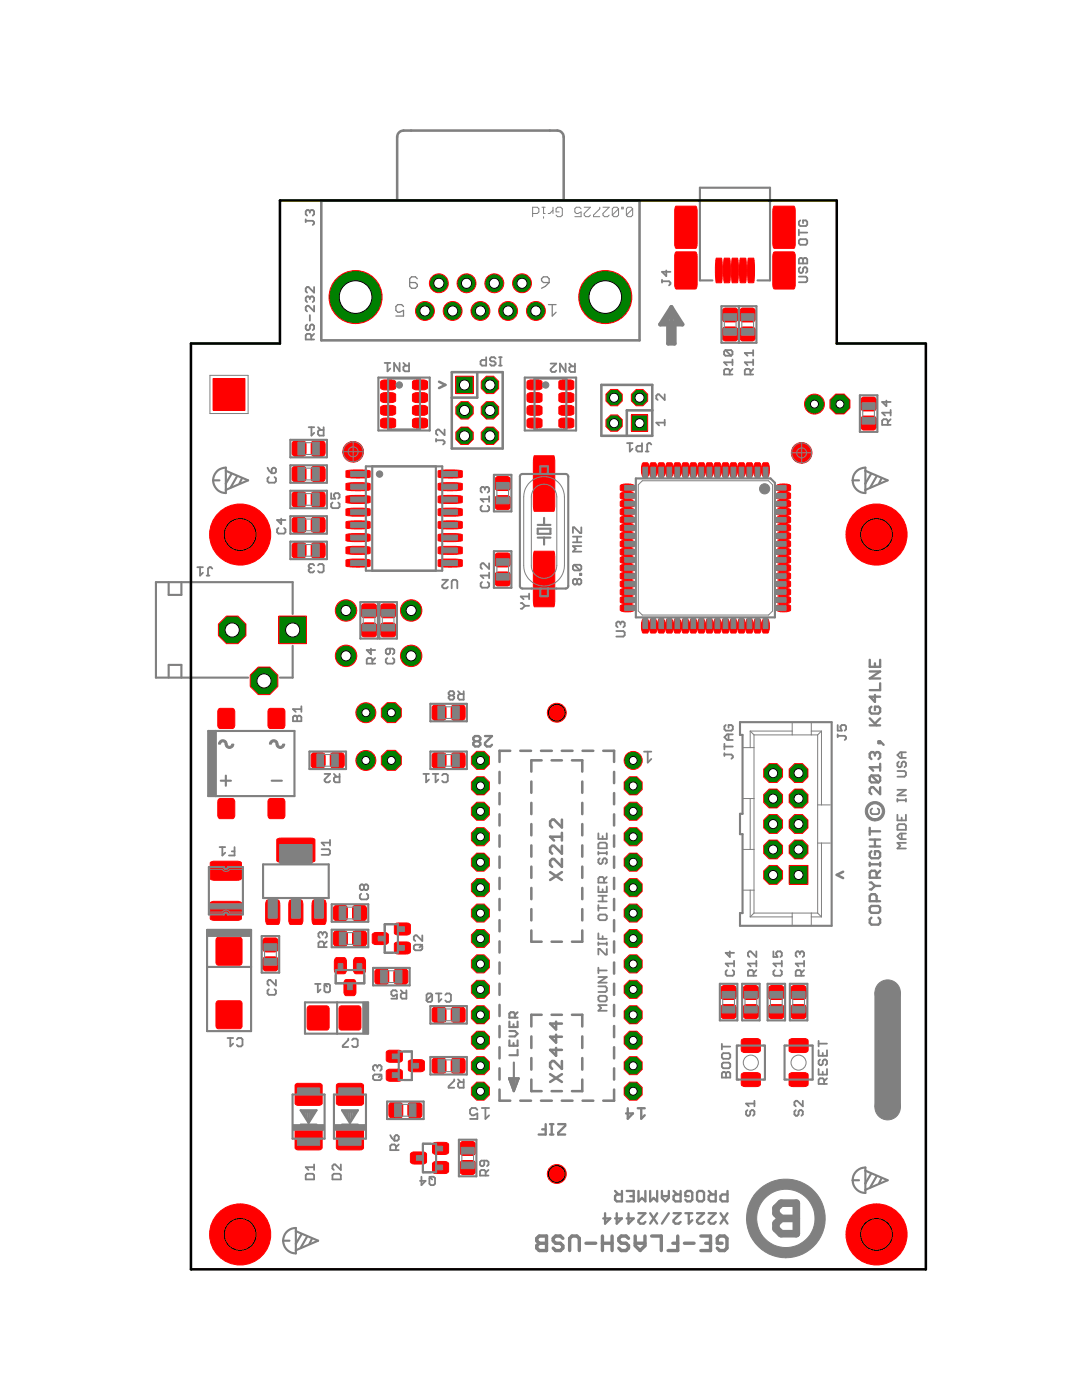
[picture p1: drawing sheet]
<svg xmlns="http://www.w3.org/2000/svg" width="216mm" height="279mm" viewBox="0 0 216 279" stroke-linecap="round" stroke-linejoin="round" font-family="sans-serif">
<g fill="#f00" stroke="#f00" stroke-width=".2">
<path d="M155.1 96.8a3.1 3.1 0 0 1 2.7 .2v.7a2.78 2.78 0 0 1-2.8 0z" fill-rule="evenodd"/>
<path d="M155.1 98.4a3.1 3.1 0 0 1 2.7 .2v.7a2.78 2.78 0 0 1-2.8 0z" fill-rule="evenodd"/>
<path d="M155.1 100a3.1 3.1 0 0 1 2.7 .2v.7a2.78 2.78 0 0 1-2.8 0z" fill-rule="evenodd"/>
<path d="M155.1 101.6a3.1 3.1 0 0 1 2.7 .2v.7a2.78 2.78 0 0 1-2.8 0z" fill-rule="evenodd"/>
<path d="M155.1 103.2a3.1 3.1 0 0 1 2.7 .1v.8a2.78 2.78 0 0 1-2.8 0z" fill-rule="evenodd"/>
<path d="M155.1 104.8a3.1 3.1 0 0 1 2.7 .2v.7a2.78 2.78 0 0 1-2.8 0z" fill-rule="evenodd"/>
<path d="M155.1 106.4a3.1 3.1 0 0 1 2.7 .2v.7a2.78 2.78 0 0 1-2.8 0z" fill-rule="evenodd"/>
<path d="M155.1 108a3.1 3.1 0 0 1 2.7 .2v.7a2.78 2.78 0 0 1-2.8 0z" fill-rule="evenodd"/>
<path d="M155.1 109.6a3.1 3.1 0 0 1 2.7 .2v.7a2.78 2.78 0 0 1-2.8 0z" fill-rule="evenodd"/>
<path d="M155.1 111.2a3.1 3.1 0 0 1 2.7 .2v.7a2.78 2.78 0 0 1-2.8 0z" fill-rule="evenodd"/>
<path d="M155.1 112.8a3.1 3.1 0 0 1 2.7 .2v.7a2.78 2.78 0 0 1-2.8 0z" fill-rule="evenodd"/>
<path d="M155.1 114.4a3.1 3.1 0 0 1 2.7 .2v.7a2.78 2.78 0 0 1-2.8 0z" fill-rule="evenodd"/>
<path d="M155.1 116a3.1 3.1 0 0 1 2.7 .2v.7a2.78 2.78 0 0 1-2.8 0z" fill-rule="evenodd"/>
<path d="M155.1 117.6a3.1 3.1 0 0 1 2.7 .2v.7a2.78 2.78 0 0 1-2.8 0z" fill-rule="evenodd"/>
<path d="M155.1 119.2a3.1 3.1 0 0 1 2.7 .2v.7a2.78 2.78 0 0 1-2.8 0z" fill-rule="evenodd"/>
<path d="M155.1 120.8a3.1 3.1 0 0 1 2.7 .2v.7a2.78 2.78 0 0 1-2.8 0z" fill-rule="evenodd"/>
<path d="M141 92.5l1-.1a2.78 2.78 0 0 1 0 2.7h-.8a3.1 3.1 0 0 1-.2-2.6z" fill-rule="evenodd"/>
<path d="M142.6 92.5l.9-.1a2.78 2.78 0 0 1 0 2.7h-.7a3.1 3.1 0 0 1-.2-2.6z" fill-rule="evenodd"/>
<path d="M144.2 92.5l.9-.1a2.78 2.78 0 0 1 0 2.7h-.7a3.1 3.1 0 0 1-.2-2.6z" fill-rule="evenodd"/>
<path d="M145.8 92.5l.9-.1a2.78 2.78 0 0 1 0 2.7h-.7a3.1 3.1 0 0 1-.2-2.6z" fill-rule="evenodd"/>
<path d="M147.4 92.5l.9-.1a2.78 2.78 0 0 1 0 2.7h-.7a3.1 3.1 0 0 1-.2-2.6z" fill-rule="evenodd"/>
<path d="M149 92.5l.9-.1a2.78 2.78 0 0 1 0 2.7h-.7a3.1 3.1 0 0 1-.2-2.6z" fill-rule="evenodd"/>
<path d="M150.6 92.5l.9-.1a2.78 2.78 0 0 1 0 2.7h-.7a3.1 3.1 0 0 1-.2-2.6z" fill-rule="evenodd"/>
<path d="M152.2 92.5l.9-.1a2.78 2.78 0 0 1 0 2.7h-.7a3.1 3.1 0 0 1-.2-2.6z" fill-rule="evenodd"/>
<path d="M139.4 92.5l.9-.1a2.78 2.78 0 0 1 0 2.7h-.7a3.1 3.1 0 0 1-.2-2.6z" fill-rule="evenodd"/>
<path d="M137.8 92.5l.9-.1a2.78 2.78 0 0 1 0 2.7h-.7a3.1 3.1 0 0 1-.2-2.6z" fill-rule="evenodd"/>
<path d="M136.2 92.5l.9-.1a2.78 2.78 0 0 1 0 2.7h-.7a3.1 3.1 0 0 1-.2-2.6z" fill-rule="evenodd"/>
<path d="M134.6 92.5l.9-.1a2.78 2.78 0 0 1 0 2.7h-.7a3.1 3.1 0 0 1-.2-2.6z" fill-rule="evenodd"/>
<path d="M133 92.5l1-.1a2.78 2.78 0 0 1 0 2.7h-.8a3.1 3.1 0 0 1-.2-2.6z" fill-rule="evenodd"/>
<path d="M131.4 92.5l.9-.1a2.78 2.78 0 0 1 0 2.7h-.7a3.1 3.1 0 0 1-.2-2.6z" fill-rule="evenodd"/>
<path d="M129.8 92.5l.9-.1a2.78 2.78 0 0 1 0 2.7h-.7a3.1 3.1 0 0 1-.2-2.6z" fill-rule="evenodd"/>
<path d="M128.2 92.5l.9-.1a2.78 2.78 0 0 1 0 2.7h-.7a3.1 3.1 0 0 1-.2-2.6z" fill-rule="evenodd"/>
<path d="M123.9 96.8a3.1 3.1 0 0 1 2.7 .2v.7a2.78 2.78 0 0 1-2.8 0z" fill-rule="evenodd"/>
<path d="M123.9 98.4a3.1 3.1 0 0 1 2.7 .2v.7a2.78 2.78 0 0 1-2.8 0z" fill-rule="evenodd"/>
<path d="M123.9 100a3.1 3.1 0 0 1 2.7 .2v.7a2.78 2.78 0 0 1-2.8 0z" fill-rule="evenodd"/>
<path d="M123.9 101.6a3.1 3.1 0 0 1 2.7 .2v.7a2.78 2.78 0 0 1-2.8 0z" fill-rule="evenodd"/>
<path d="M123.9 103.2a3.1 3.1 0 0 1 2.7 .1v.8a2.78 2.78 0 0 1-2.8 0z" fill-rule="evenodd"/>
<path d="M123.9 104.8a3.1 3.1 0 0 1 2.7 .2v.7a2.78 2.78 0 0 1-2.8 0z" fill-rule="evenodd"/>
<path d="M123.9 106.4a3.1 3.1 0 0 1 2.7 .2v.7a2.78 2.78 0 0 1-2.8 0z" fill-rule="evenodd"/>
<path d="M123.9 108a3.1 3.1 0 0 1 2.7 .2v.7a2.78 2.78 0 0 1-2.8 0z" fill-rule="evenodd"/>
<path d="M123.9 109.6a3.1 3.1 0 0 1 2.7 .2v.7a2.78 2.78 0 0 1-2.8 0z" fill-rule="evenodd"/>
<path d="M123.9 111.2a3.1 3.1 0 0 1 2.7 .2v.7a2.78 2.78 0 0 1-2.8 0z" fill-rule="evenodd"/>
<path d="M123.9 112.8a3.1 3.1 0 0 1 2.7 .2v.7a2.78 2.78 0 0 1-2.8 0z" fill-rule="evenodd"/>
<path d="M123.9 114.4a3.1 3.1 0 0 1 2.7 .2v.7a2.78 2.78 0 0 1-2.8 0z" fill-rule="evenodd"/>
<path d="M123.9 116a3.1 3.1 0 0 1 2.7 .2v.7a2.78 2.78 0 0 1-2.8 0z" fill-rule="evenodd"/>
<path d="M123.9 117.6a3.1 3.1 0 0 1 2.7 .2v.7a2.78 2.78 0 0 1-2.8 0z" fill-rule="evenodd"/>
<path d="M123.9 119.2a3.1 3.1 0 0 1 2.7 .2v.7a2.78 2.78 0 0 1-2.8 0z" fill-rule="evenodd"/>
<path d="M123.9 120.8a3.1 3.1 0 0 1 2.7 .2v.7a2.78 2.78 0 0 1-2.8 0z" fill-rule="evenodd"/>
<path d="M128.2 123.6l.9-.1a2.78 2.78 0 0 1 0 2.8h-.7a3.1 3.1 0 0 1-.2-2.7z" fill-rule="evenodd"/>
<path d="M129.8 123.6l.9-.1a2.78 2.78 0 0 1 0 2.8h-.7a3.1 3.1 0 0 1-.2-2.7z" fill-rule="evenodd"/>
<path d="M131.4 123.6l.9-.1a2.78 2.78 0 0 1 0 2.8h-.7a3.1 3.1 0 0 1-.2-2.7z" fill-rule="evenodd"/>
<path d="M133 123.6l1-.1a2.78 2.78 0 0 1 0 2.8h-.8a3.1 3.1 0 0 1-.2-2.7z" fill-rule="evenodd"/>
<path d="M134.6 123.6l.9-.1a2.78 2.78 0 0 1 0 2.8h-.7a3.1 3.1 0 0 1-.2-2.7z" fill-rule="evenodd"/>
<path d="M136.2 123.6l.9-.1a2.78 2.78 0 0 1 0 2.8h-.7a3.1 3.1 0 0 1-.2-2.7z" fill-rule="evenodd"/>
<path d="M137.8 123.6l.9-.1a2.78 2.78 0 0 1 0 2.8h-.7a3.1 3.1 0 0 1-.2-2.7z" fill-rule="evenodd"/>
<path d="M139.4 123.6l.9-.1a2.78 2.78 0 0 1 0 2.8h-.7a3.1 3.1 0 0 1-.2-2.7z" fill-rule="evenodd"/>
<path d="M141 123.6l1-.1a2.78 2.78 0 0 1 0 2.8h-.8a3.1 3.1 0 0 1-.2-2.7z" fill-rule="evenodd"/>
<path d="M142.6 123.6l.9-.1a2.78 2.78 0 0 1 0 2.8h-.7a3.1 3.1 0 0 1-.2-2.7z" fill-rule="evenodd"/>
<path d="M144.2 123.6l.9-.1a2.78 2.78 0 0 1 0 2.8h-.7a3.1 3.1 0 0 1-.2-2.7z" fill-rule="evenodd"/>
<path d="M145.8 123.6l.9-.1a2.78 2.78 0 0 1 0 2.8h-.7a3.1 3.1 0 0 1-.2-2.7z" fill-rule="evenodd"/>
<path d="M147.4 123.6l.9-.1a2.78 2.78 0 0 1 0 2.8h-.7a3.1 3.1 0 0 1-.2-2.7z" fill-rule="evenodd"/>
<path d="M149 123.6l.9-.1a2.78 2.78 0 0 1 0 2.8h-.7a3.1 3.1 0 0 1-.2-2.7z" fill-rule="evenodd"/>
<path d="M150.6 123.6l.9-.1a2.78 2.78 0 0 1 0 2.8h-.7a3.1 3.1 0 0 1-.2-2.7z" fill-rule="evenodd"/>
<path d="M152.2 123.6l.9-.1a2.78 2.78 0 0 1 0 2.8h-.7a3.1 3.1 0 0 1-.2-2.7z" fill-rule="evenodd"/>
<path d="M106.6 110h3.9l.1 .1 .1 1.3v8.3l-.2 1.4h-3.9v-.1l-.2-1.3v-8.3z" fill-rule="evenodd"/>
<path d="M106.6 91h3.9l.1 .1 .1 1.3v8.2l-.2 1.4h-3.9v-.1l-.2-1.3v-8.2z" fill-rule="evenodd"/>
<path d="M99 99.1l.4-.2h1.8a.59 .59 0 0 1 .6 .6v1.7a.59 .59 0 0 1-.6 .5h-1.8a.59 .59 0 0 1-.6-.5v-1.7z" fill-rule="evenodd"/>
<path d="M99 95.3l.4-.2h1.8a.59 .59 0 0 1 .6 .5v1.8a.59 .59 0 0 1-.6 .5h-1.8a.59 .59 0 0 1-.6-.5v-1.8z" fill-rule="evenodd"/>
<path d="M99 110.5l.4-.2h1.8a.59 .59 0 0 1 .6 .6v1.7a.59 .59 0 0 1-.6 .5h-1.8a.59 .59 0 0 1-.6-.5v-1.7z" fill-rule="evenodd"/>
<path d="M99 114.3l.4-.1h1.8a.59 .59 0 0 1 .6 .5v1.7a.59 .59 0 0 1-.6 .5h-1.8a.59 .59 0 0 1-.6-.5v-1.7z" fill-rule="evenodd"/>
<path d="M111.6 78.6a3.9 3.9 0 0 1 2.6-.1l.3 .3v1.1a.89 .89 0 0 1-1 .4 2.63 2.63 0 0 1-1.9-.2z" fill-rule="evenodd"/>
<path d="M111.6 81.2a3.9 3.9 0 0 1 2.6-.2l.3 .3v1.2a.89 .89 0 0 1-1 .4 2.63 2.63 0 0 1-1.9-.3z" fill-rule="evenodd"/>
<path d="M111.6 76.1a3.9 3.9 0 0 1 2.6-.2l.3 .3v1.2a.89 .89 0 0 1-1 .4 2.63 2.63 0 0 1-1.9-.2z" fill-rule="evenodd"/>
<path d="M111.6 83.7a3.9 3.9 0 0 1 2.6-.1l.3 .3v1.1a.89 .89 0 0 1-1 .4 2.63 2.63 0 0 1-1.9-.2z" fill-rule="evenodd"/>
<path d="M105.2 76.1a3.9 3.9 0 0 1 2.7-.2l.3 .3v1.2a.89 .89 0 0 1-1 .4 2.63 2.63 0 0 1-2-.2z" fill-rule="evenodd"/>
<path d="M105.2 78.6a3.9 3.9 0 0 1 2.7-.1l.3 .3v1.1a.89 .89 0 0 1-1 .4 2.63 2.63 0 0 1-2-.2z" fill-rule="evenodd"/>
<path d="M105.2 81.2a3.9 3.9 0 0 1 2.7-.2l.3 .3v1.2a.89 .89 0 0 1-1 .4 2.63 2.63 0 0 1-2-.3z" fill-rule="evenodd"/>
<path d="M105.2 83.7a3.9 3.9 0 0 1 2.7-.1l.3 .3v1.1a.89 .89 0 0 1-1 .4 2.63 2.63 0 0 1-2-.2z" fill-rule="evenodd"/>
<path d="M147.9 61.6l.4-.1h1.8a.59 .59 0 0 1 .6 .5v1.7a.59 .59 0 0 1-.6 .6h-1.8a.59 .59 0 0 1-.6-.6v-1.7z" fill-rule="evenodd"/>
<path d="M147.9 65.4l.4-.1h1.8a.59 .59 0 0 1 .6 .5v1.7a.59 .59 0 0 1-.6 .6h-1.8a.59 .59 0 0 1-.6-.6v-1.7z" fill-rule="evenodd"/>
<path d="M144.4 61.6l.4-.1h1.8a.59 .59 0 0 1 .6 .5v1.7a.59 .59 0 0 1-.6 .6h-1.8a.59 .59 0 0 1-.6-.6v-1.7z" fill-rule="evenodd"/>
<path d="M144.4 65.4l.4-.1h1.8a.59 .59 0 0 1 .6 .5v1.7a.59 .59 0 0 1-.6 .6h-1.8a.59 .59 0 0 1-.6-.6v-1.7z" fill-rule="evenodd"/>
<path d="M153.6 200.7l.4-.2h1.8a.59 .59 0 0 1 .6 .5v1.7a.59 .59 0 0 1-.6 .6h-1.8a.59 .59 0 0 1-.6-.6v-1.7z" fill-rule="evenodd"/>
<path d="M153.6 196.8l.4-.1h1.8a.59 .59 0 0 1 .6 .5v1.7a.59 .59 0 0 1-.6 .6h-1.8a.59 .59 0 0 1-.6-.6v-1.7z" fill-rule="evenodd"/>
<path d="M158 200.7l.5-.2h1.7a.59 .59 0 0 1 .6 .5v1.7a.59 .59 0 0 1-.6 .6h-1.7a.59 .59 0 0 1-.7-.6v-1.7z" fill-rule="evenodd"/>
<path d="M158 196.8l.5-.1h1.7a.59 .59 0 0 1 .6 .5v1.7a.59 .59 0 0 1-.6 .6h-1.7a.59 .59 0 0 1-.7-.6v-1.7z" fill-rule="evenodd"/>
<path d="M148.5 200.7l.4-.2h1.8a.59 .59 0 0 1 .6 .5v1.7a.59 .59 0 0 1-.6 .6h-1.8a.59 .59 0 0 1-.6-.6v-1.7z" fill-rule="evenodd"/>
<path d="M148.5 196.8l.4-.1h1.8a.59 .59 0 0 1 .6 .5v1.7a.59 .59 0 0 1-.6 .6h-1.8a.59 .59 0 0 1-.6-.6v-1.7z" fill-rule="evenodd"/>
<path d="M52.6 191.1l.5-.1h1.7a.59 .59 0 0 1 .7 .5v1.7a.59 .59 0 0 1-.7 .6h-1.7a.59 .59 0 0 1-.6-.6v-1.7z" fill-rule="evenodd"/>
<path d="M52.6 187.3l.5-.1h1.7a.59 .59 0 0 1 .7 .5v1.7a.59 .59 0 0 1-.7 .6h-1.7a.59 .59 0 0 1-.6-.6v-1.7z" fill-rule="evenodd"/>
<path d="M53.2 179.7l2.3-.1 .2 .3 .1 3.6-.1 .7-.2 .3h-2.2l-.2-.3-.1-3.6z" fill-rule="evenodd"/>
<path d="M57.8 179.7l2.3-.1 .3 .3 .1 3.6-.1 .7-.3 .3h-2.1l-.3-.3-.1-3.6z" fill-rule="evenodd"/>
<path d="M62.5 179.7l2.2-.1 .3 .3 .1 3.6-.1 .7-.3 .3h-2.1l-.2-.3-.1-3.6z" fill-rule="evenodd"/>
<path d="M55.3 167.5l.8-.2h5.9l.8 .2v4.4l-.8 .2h-5.9l-.8-.2z" fill-rule="evenodd"/>
<path d="M43.3 187.1h4.8l.2 .5v4.5l-.2 .5h-4.8l-.2-.5v-4.5z" fill-rule="evenodd"/>
<path d="M43.3 199.8h4.8l.2 .5v4.4l-.2 .5h-4.8l-.2-.5v-4.4z" fill-rule="evenodd"/>
<path d="M66.7 180.9l.4-.2h1.7a.59 .59 0 0 1 .5 .7v1.7a.59 .59 0 0 1-.5 .6h-1.7a.59 .59 0 0 1-.6-.6v-1.7z" fill-rule="evenodd"/>
<path d="M70.5 180.9l.4-.2h1.7a.59 .59 0 0 1 .5 .7v1.7a.59 .59 0 0 1-.5 .6h-1.7a.59 .59 0 0 1-.6-.6v-1.7z" fill-rule="evenodd"/>
<path d="M68.9 195.6l1.7-.1a.72 .72 0 0 1 .4 .8v1.6a.72 .72 0 0 1-.4 .8h-1.5a.72 .72 0 0 1-.5-.8l.1-1.9z" fill-rule="evenodd"/>
<path d="M67 191.2l1.7-.1a.72 .72 0 0 1 .4 .8v1.6a.72 .72 0 0 1-.4 .8h-1.5a.72 .72 0 0 1-.5-.8l.1-1.9z" fill-rule="evenodd"/>
<path d="M70.8 191.2l1.7-.1a.72 .72 0 0 1 .4 .8v1.6a.72 .72 0 0 1-.4 .8h-1.5a.72 .72 0 0 1-.5-.8l.1-1.9z" fill-rule="evenodd"/>
<path d="M74.3 186.4l.5-.3h1.9a.72 .72 0 0 1 .8 .5v1.5a.72 .72 0 0 1-.8 .4h-1.6a.72 .72 0 0 1-.8-.4z" fill-rule="evenodd"/>
<path d="M78.7 184.5l.5-.3h1.9a.72 .72 0 0 1 .8 .5v1.4a.72 .72 0 0 1-.8 .5h-1.6a.72 .72 0 0 1-.8-.5z" fill-rule="evenodd"/>
<path d="M78.7 188.3l.5-.3h1.9a.72 .72 0 0 1 .8 .4v1.5a.72 .72 0 0 1-.8 .5h-1.6a.72 .72 0 0 1-.8-.5z" fill-rule="evenodd"/>
<path d="M70.5 186l.4-.2h1.7a.59 .59 0 0 1 .5 .6v1.8a.59 .59 0 0 1-.5 .6h-1.7a.59 .59 0 0 1-.6-.6v-1.8z" fill-rule="evenodd"/>
<path d="M66.7 186l.4-.2h1.7a.59 .59 0 0 1 .5 .6v1.8a.59 .59 0 0 1-.5 .6h-1.7a.59 .59 0 0 1-.6-.6v-1.8z" fill-rule="evenodd"/>
<path d="M67.9 200.8h3.9l.2 .5v3.7l-.2 .5h-3.9l-.3-.5v-3.7z" fill-rule="evenodd"/>
<path d="M61.5 200.8h3.9l.3 .5v3.7l-.3 .5h-3.9l-.2-.5v-3.7z" fill-rule="evenodd"/>
<path d="M74.9 193.6l.4-.2h1.7a.59 .59 0 0 1 .6 .6v1.8a.59 .59 0 0 1-.6 .6h-1.7a.59 .59 0 0 1-.5-.6v-1.8z" fill-rule="evenodd"/>
<path d="M78.8 193.6l.3-.2h1.7a.59 .59 0 0 1 .6 .6v1.8a.59 .59 0 0 1-.6 .6h-1.7a.59 .59 0 0 1-.5-.6v-1.8z" fill-rule="evenodd"/>
<path d="M62.2 150.4l.4-.2h1.7a.59 .59 0 0 1 .6 .7v1.7a.59 .59 0 0 1-.6 .6h-1.7a.59 .59 0 0 1-.5-.6v-1.7z" fill-rule="evenodd"/>
<path d="M66.1 150.4l.3-.2h1.7a.59 .59 0 0 1 .6 .7v1.7a.59 .59 0 0 1-.6 .6h-1.7a.59 .59 0 0 1-.5-.6v-1.7z" fill-rule="evenodd"/>
<path d="M90.2 211.4l.4-.2h1.7a.59 .59 0 0 1 .5 .6v1.8a.59 .59 0 0 1-.5 .6h-1.7a.59 .59 0 0 1-.6-.6v-1.8z" fill-rule="evenodd"/>
<path d="M86.4 211.4l.4-.2h1.7a.59 .59 0 0 1 .5 .6v1.8a.59 .59 0 0 1-.5 .6h-1.7a.59 .59 0 0 1-.6-.6v-1.8z" fill-rule="evenodd"/>
<path d="M86.4 201.2l.4-.2h1.7a.59 .59 0 0 1 .5 .7v1.7a.59 .59 0 0 1-.5 .6h-1.7a.59 .59 0 0 1-.6-.6v-1.7z" fill-rule="evenodd"/>
<path d="M90.2 201.2l.4-.2h1.7a.59 .59 0 0 1 .5 .7v1.7a.59 .59 0 0 1-.5 .6h-1.7a.59 .59 0 0 1-.6-.6v-1.7z" fill-rule="evenodd"/>
<path d="M86.4 150.4l.4-.2h1.7a.59 .59 0 0 1 .5 .7v1.7a.59 .59 0 0 1-.5 .6h-1.7a.59 .59 0 0 1-.6-.6v-1.7z" fill-rule="evenodd"/>
<path d="M90.2 150.4l.4-.2h1.7a.59 .59 0 0 1 .5 .7v1.7a.59 .59 0 0 1-.5 .6h-1.7a.59 .59 0 0 1-.6-.6v-1.7z" fill-rule="evenodd"/>
<path d="M144.1 200.7l.4-.2h1.7a.59 .59 0 0 1 .7 .5v1.7a.59 .59 0 0 1-.7 .6h-1.7a.59 .59 0 0 1-.6-.6v-1.7z" fill-rule="evenodd"/>
<path d="M144.1 196.8l.4-.1h1.7a.59 .59 0 0 1 .7 .5v1.7a.59 .59 0 0 1-.7 .6h-1.7a.59 .59 0 0 1-.6-.6v-1.7z" fill-rule="evenodd"/>
<path d="M149.4 51.5h1a15.5 15.5 0 0 1 0 4.9h-1a15.5 15.5 0 0 1 0-4.9z" fill-rule="evenodd"/>
<path d="M147.7 51.5h1.1a15.5 15.5 0 0 1 0 4.9h-1.1a15.5 15.5 0 0 1 0-4.9z" fill-rule="evenodd"/>
<path d="M146.1 51.5h1a15.5 15.5 0 0 1 0 4.9h-1a15.5 15.5 0 0 1 0-4.9z" fill-rule="evenodd"/>
<path d="M144.6 51.5h1a15.5 15.5 0 0 1 0 4.9h-1a15.5 15.5 0 0 1 0-4.9z" fill-rule="evenodd"/>
<path d="M142.9 51.5h1a15.5 15.5 0 0 1 0 4.9h-1a15.5 15.5 0 0 1 0-4.9z" fill-rule="evenodd"/>
<path d="M134.8 50.3h4l.2 .2 .1 6.3-.1 .6-.2 .3h-3.8l-.3-.3-.1-6.2z" fill-rule="evenodd"/>
<path d="M154.4 50.3h3.9l.3 .2 .1 6.3-.1 .6-.3 .3h-3.8l-.2-.3-.1-6.2z" fill-rule="evenodd"/>
<path d="M134.8 41.2h4.1l.2 1v6.3l-.1 .8-.2 .3-4-.1-.2-1v-6.3z" fill-rule="evenodd"/>
<path d="M154.4 41.2h4.1l.2 1v6.3l-.1 .8-.2 .3-4-.1-.2-1v-6.3z" fill-rule="evenodd"/>
<path d="M69 96.6a12.8 12.8 0 0 1 4.9 0v1.1a12.8 12.8 0 0 1-4.9 0z" fill-rule="evenodd"/>
<path d="M87.4 101.6a12.8 12.8 0 0 1 4.8 0v1.2a12.8 12.8 0 0 1-4.8 0z" fill-rule="evenodd"/>
<path d="M69 94a12.8 12.8 0 0 1 4.9 0v1.2a12.8 12.8 0 0 1-4.9 0z" fill-rule="evenodd"/>
<path d="M69 99.1a12.8 12.8 0 0 1 4.9 0v1.2a12.8 12.8 0 0 1-4.9 0z" fill-rule="evenodd"/>
<path d="M69 101.6a12.8 12.8 0 0 1 4.9 0v1.2a12.8 12.8 0 0 1-4.9 0z" fill-rule="evenodd"/>
<path d="M87.4 99.1a12.8 12.8 0 0 1 4.8 0v1.2a12.8 12.8 0 0 1-4.8 0z" fill-rule="evenodd"/>
<path d="M87.4 104.2a12.8 12.8 0 0 1 4.8 0v1.1a12.8 12.8 0 0 1-4.8 0z" fill-rule="evenodd"/>
<path d="M87.4 106.7a12.8 12.8 0 0 1 4.8 0v1.2a12.8 12.8 0 0 1-4.8 0z" fill-rule="evenodd"/>
<path d="M69 106.7a12.8 12.8 0 0 1 4.9 0v1.2a12.8 12.8 0 0 1-4.9 0z" fill-rule="evenodd"/>
<path d="M87.4 111.8a12.8 12.8 0 0 1 4.8 0v1.2a12.8 12.8 0 0 1-4.8 0z" fill-rule="evenodd"/>
<path d="M69 104.2a12.8 12.8 0 0 1 4.9 0v1.1a12.8 12.8 0 0 1-4.9 0z" fill-rule="evenodd"/>
<path d="M69 109.3a12.8 12.8 0 0 1 4.9 0v1.1a12.8 12.8 0 0 1-4.9 0z" fill-rule="evenodd"/>
<path d="M87.4 109.3a12.8 12.8 0 0 1 4.8 0v1.1a12.8 12.8 0 0 1-4.8 0z" fill-rule="evenodd"/>
<path d="M69 111.8a12.8 12.8 0 0 1 4.9 0v1.2a12.8 12.8 0 0 1-4.9 0z" fill-rule="evenodd"/>
<path d="M87.4 96.6a12.8 12.8 0 0 1 4.8 0v1.1a12.8 12.8 0 0 1-4.8 0z" fill-rule="evenodd"/>
<path d="M87.4 94a12.8 12.8 0 0 1 4.8 0v1.2a12.8 12.8 0 0 1-4.8 0z" fill-rule="evenodd"/>
<path d="M58.4 93.3l.4-.2h1.7a.59 .59 0 0 1 .6 .6v1.8a.59 .59 0 0 1-.6 .6h-1.7a.59 .59 0 0 1-.5-.6v-1.8z" fill-rule="evenodd"/>
<path d="M62.2 93.3l.4-.2h1.7a.59 .59 0 0 1 .6 .6v1.8a.59 .59 0 0 1-.6 .6h-1.7a.59 .59 0 0 1-.5-.6v-1.8z" fill-rule="evenodd"/>
<path d="M58.4 108.5l.4-.2h1.7a.59 .59 0 0 1 .6 .7v1.7a.59 .59 0 0 1-.6 .6h-1.7a.59 .59 0 0 1-.5-.6v-1.7z" fill-rule="evenodd"/>
<path d="M62.2 108.5l.4-.2h1.7a.59 .59 0 0 1 .6 .7v1.7a.59 .59 0 0 1-.6 .6h-1.7a.59 .59 0 0 1-.5-.6v-1.7z" fill-rule="evenodd"/>
<path d="M58.4 98.4l.4-.2h1.7a.59 .59 0 0 1 .6 .6v1.7a.59 .59 0 0 1-.6 .7h-1.7a.59 .59 0 0 1-.5-.7v-1.7z" fill-rule="evenodd"/>
<path d="M62.2 98.4l.4-.2h1.7a.59 .59 0 0 1 .6 .6v1.7a.59 .59 0 0 1-.6 .7h-1.7a.59 .59 0 0 1-.5-.7v-1.7z" fill-rule="evenodd"/>
<path d="M58.4 103.4l.4-.1h1.7a.59 .59 0 0 1 .6 .6v1.7a.59 .59 0 0 1-.6 .7h-1.7a.59 .59 0 0 1-.5-.7v-1.7z" fill-rule="evenodd"/>
<path d="M62.2 103.4l.4-.1h1.7a.59 .59 0 0 1 .6 .6v1.7a.59 .59 0 0 1-.6 .7h-1.7a.59 .59 0 0 1-.5-.7v-1.7z" fill-rule="evenodd"/>
<path d="M42 180.1l.9-.2 5 .1 .3 .2v3.1l-.3 .3-.7 .1-5-.1-.2-.3z" fill-rule="evenodd"/>
<path d="M42 172.1l.9-.2 5 .1 .3 .2v3.1l-.3 .3-.7 .1-5-.1-.2-.3z" fill-rule="evenodd"/>
<path d="M62.2 88.2l.4-.2h1.7a.59 .59 0 0 1 .6 .6v1.8a.59 .59 0 0 1-.6 .6h-1.7a.59 .59 0 0 1-.5-.6v-1.8z" fill-rule="evenodd"/>
<path d="M58.4 88.2l.4-.2h1.7a.59 .59 0 0 1 .6 .6v1.8a.59 .59 0 0 1-.6 .6h-1.7a.59 .59 0 0 1-.5-.6v-1.8z" fill-rule="evenodd"/>
<path d="M53.6 141.6l.3-.2h2.5a.61 .61 0 0 1 .5 .7v2.6a.61 .61 0 0 1-.5 .7h-2.5a.61 .61 0 0 1-.4-.7v-2.6z" fill-rule="evenodd"/>
<path d="M43.6 141.6l.3-.2h2.5a.61 .61 0 0 1 .4 .7v2.6a.61 .61 0 0 1-.4 .7h-2.5a.61 .61 0 0 1-.4-.7v-2.6z" fill-rule="evenodd"/>
<path d="M43.6 159.6l.3-.2h2.5a.61 .61 0 0 1 .4 .6v2.7a.61 .61 0 0 1-.4 .7h-2.5a.61 .61 0 0 1-.4-.7v-2.7z" fill-rule="evenodd"/>
<path d="M53.6 159.6l.3-.2h2.5a.61 .61 0 0 1 .5 .6v2.7a.61 .61 0 0 1-.5 .7h-2.5a.61 .61 0 0 1-.4-.7v-2.7z" fill-rule="evenodd"/>
<path d="M157.5 214.3l.7-.2h2.2a.71 .71 0 0 1 .8 .4v1.9a.71 .71 0 0 1-.8 .5h-2.2a.71 .71 0 0 1-.8-.5z" fill-rule="evenodd"/>
<path d="M157.5 207.5l.7-.2h2.2a.71 .71 0 0 1 .8 .4v1.9a.71 .71 0 0 1-.8 .5h-2.2a.71 .71 0 0 1-.8-.5z" fill-rule="evenodd"/>
<path d="M148 214.3l.7-.2h2.2a.71 .71 0 0 1 .8 .4v1.9a.71 .71 0 0 1-.8 .5h-2.2a.71 .71 0 0 1-.8-.5z" fill-rule="evenodd"/>
<path d="M148 207.5l.7-.2h2.2a.71 .71 0 0 1 .8 .4v1.9a.71 .71 0 0 1-.8 .5h-2.2a.71 .71 0 0 1-.8-.5z" fill-rule="evenodd"/>
<path d="M172 79.4l.4-.2h1.8a.59 .59 0 0 1 .6 .6v1.7a.59 .59 0 0 1-.6 .5h-1.8a.59 .59 0 0 1-.6-.5v-1.7z" fill-rule="evenodd"/>
<path d="M172 83.2l.4-.2h1.8a.59 .59 0 0 1 .6 .6v1.7a.59 .59 0 0 1-.6 .5h-1.8a.59 .59 0 0 1-.6-.5v-1.7z" fill-rule="evenodd"/>
<path d="M86.4 140.9l.4-.2h1.7a.59 .59 0 0 1 .5 .6v1.8a.59 .59 0 0 1-.5 .6h-1.7a.59 .59 0 0 1-.6-.6v-1.8z" fill-rule="evenodd"/>
<path d="M90.2 140.9l.4-.2h1.7a.59 .59 0 0 1 .5 .6v1.8a.59 .59 0 0 1-.5 .6h-1.7a.59 .59 0 0 1-.6-.6v-1.8z" fill-rule="evenodd"/>
<path d="M72.3 120.7l.5-.2h1.7a.59 .59 0 0 1 .6 .5v1.8a.59 .59 0 0 1-.6 .5h-1.7a.59 .59 0 0 1-.7-.5v-1.8z" fill-rule="evenodd"/>
<path d="M72.3 124.5l.5-.2h1.7a.59 .59 0 0 1 .6 .6v1.7a.59 .59 0 0 1-.6 .5h-1.7a.59 .59 0 0 1-.7-.5v-1.7z" fill-rule="evenodd"/>
<path d="M76.1 120.7l.5-.2h1.7a.59 .59 0 0 1 .7 .5v1.8a.59 .59 0 0 1-.7 .5h-1.7a.59 .59 0 0 1-.7-.5v-1.8z" fill-rule="evenodd"/>
<path d="M76.1 124.5l.5-.2h1.7a.59 .59 0 0 1 .7 .6v1.7a.59 .59 0 0 1-.7 .5h-1.7a.59 .59 0 0 1-.7-.5v-1.7z" fill-rule="evenodd"/>
<path d="M59 225.3l.5-.2h4.1l.6 .2v4l-.6 .2h-4.1l-.5-.2z" fill-rule="evenodd"/>
<path d="M59 216.4l.5-.2h4.1l.6 .2v4l-.6 .2h-4.1l-.5-.2z" fill-rule="evenodd"/>
<path d="M67.2 225.3l.6-.2h4.1l.5 .2v4l-.5 .2h-4.1l-.6-.2z" fill-rule="evenodd"/>
<path d="M67.2 216.4l.6-.2h4.1l.5 .2v4l-.5 .2h-4.1l-.6-.2z" fill-rule="evenodd"/>
<path d="M82.4 78.6a3.9 3.9 0 0 1 2.6-.1l.3 .3v1.1a.89 .89 0 0 1-1 .4 2.63 2.63 0 0 1-1.9-.2z" fill-rule="evenodd"/>
<path d="M82.4 81.2a3.9 3.9 0 0 1 2.6-.2l.3 .3v1.2a.89 .89 0 0 1-1 .4 2.63 2.63 0 0 1-1.9-.3z" fill-rule="evenodd"/>
<path d="M82.4 76.1a3.9 3.9 0 0 1 2.6-.2l.3 .3v1.2a.89 .89 0 0 1-1 .4 2.63 2.63 0 0 1-1.9-.2z" fill-rule="evenodd"/>
<path d="M82.4 83.7a3.9 3.9 0 0 1 2.6-.1l.3 .3v1.1a.89 .89 0 0 1-1 .4 2.63 2.63 0 0 1-1.9-.2z" fill-rule="evenodd"/>
<path d="M76 76.1a3.9 3.9 0 0 1 2.7-.2l.3 .3v1.2a.89 .89 0 0 1-1 .4 2.63 2.63 0 0 1-2-.2z" fill-rule="evenodd"/>
<path d="M76 78.6a3.9 3.9 0 0 1 2.7-.1l.3 .3v1.1a.89 .89 0 0 1-1 .4 2.63 2.63 0 0 1-2-.2z" fill-rule="evenodd"/>
<path d="M76 81.2a3.9 3.9 0 0 1 2.7-.2l.3 .3v1.2a.89 .89 0 0 1-1 .4 2.63 2.63 0 0 1-2-.3z" fill-rule="evenodd"/>
<path d="M76 83.7a3.9 3.9 0 0 1 2.7-.1l.3 .3v1.1a.89 .89 0 0 1-1 .4 2.63 2.63 0 0 1-2-.2z" fill-rule="evenodd"/>
<path d="M81.5 211.8l.5-.3h1.9a.72 .72 0 0 1 .8 .4v1.5a.72 .72 0 0 1-.8 .5h-1.6a.72 .72 0 0 1-.8-.5z" fill-rule="evenodd"/>
<path d="M77.1 213.7l.5-.3h1.9a.72 .72 0 0 1 .8 .4v1.5a.72 .72 0 0 1-.8 .5h-1.6a.72 .72 0 0 1-.8-.5z" fill-rule="evenodd"/>
<path d="M77.1 209.9l.5-.3h1.9a.72 .72 0 0 1 .8 .5v1.4a.72 .72 0 0 1-.8 .5h-1.6a.72 .72 0 0 1-.8-.5z" fill-rule="evenodd"/>
<path d="M82 230.2l.4-.3h1.9a.72 .72 0 0 1 .8 .4v1.5a.72 .72 0 0 1-.8 .5h-1.6a.72 .72 0 0 1-.8-.5z" fill-rule="evenodd"/>
<path d="M86.4 228.3l.4-.3h1.9a.72 .72 0 0 1 .8 .4v1.5a.72 .72 0 0 1-.8 .5h-1.6a.72 .72 0 0 1-.8-.5z" fill-rule="evenodd"/>
<path d="M86.4 232.1l.4-.3h1.9a.72 .72 0 0 1 .8 .5v1.5a.72 .72 0 0 1-.8 .4h-1.6a.72 .72 0 0 1-.8-.4z" fill-rule="evenodd"/>
<path d="M77.7 220.3l.4-.2h1.7a.59 .59 0 0 1 .6 .6v1.7a.59 .59 0 0 1-.6 .7h-1.7a.59 .59 0 0 1-.5-.7v-1.7z" fill-rule="evenodd"/>
<path d="M81.5 220.3l.4-.2h1.7a.59 .59 0 0 1 .6 .6v1.7a.59 .59 0 0 1-.6 .7h-1.7a.59 .59 0 0 1-.5-.7v-1.7z" fill-rule="evenodd"/>
<path d="M92 231.8l.5-.2h1.7a.59 .59 0 0 1 .6 .6v1.7a.59 .59 0 0 1-.6 .5h-1.7a.59 .59 0 0 1-.7-.5v-1.7z" fill-rule="evenodd"/>
<path d="M92 228l.5-.2h1.7a.59 .59 0 0 1 .6 .5v1.7a.59 .59 0 0 1-.6 .6h-1.7a.59 .59 0 0 1-.7-.6v-1.7z" fill-rule="evenodd"/>
<circle cx="47.9" cy="246.4" r="6.1"/>
<circle cx="47.9" cy="106.7" r="6.1"/>
<circle cx="174.9" cy="106.7" r="6.1"/>
<circle cx="174.9" cy="246.4" r="6.1"/>
<circle cx="174.9" cy="106.7" r="3.4"/>
<circle cx="47.9" cy="246.4" r="3.4"/>
<circle cx="174.9" cy="246.4" r="3.4"/>
<circle cx="47.9" cy="106.7" r="3.4"/>
<circle cx="126.3" cy="151.8" r="1.8"/>
<circle cx="111.1" cy="142.2" r="1.88"/>
<circle cx="111.1" cy="234.3" r="1.88"/>
<circle cx="73" cy="151.8" r="1.99"/>
<circle cx="106.9" cy="62.1" r="1.88"/>
<circle cx="101.4" cy="62.1" r="1.88"/>
<circle cx="95.9" cy="62.1" r="1.88"/>
<circle cx="90.3" cy="62.1" r="1.88"/>
<circle cx="84.8" cy="62.1" r="1.88"/>
<circle cx="104.2" cy="56.5" r="1.88"/>
<circle cx="98.6" cy="56.5" r="1.88"/>
<circle cx="93.1" cy="56.5" r="1.88"/>
<circle cx="87.6" cy="56.5" r="1.88"/>
<circle cx="71" cy="59.3" r="5.3"/>
<circle cx="120.8" cy="59.3" r="5.3"/>
<circle cx="162.5" cy="80.6" r="1.99"/>
<circle cx="73" cy="142.2" r="1.99"/>
<circle cx="160" cy="90.4" r="2.05"/>
<circle cx="70.5" cy="90.2" r="2.05"/>
<circle cx="82" cy="121.8" r="2.14"/>
<circle cx="82" cy="130.9" r="2.14"/>
<circle cx="69" cy="121.8" r="2.14"/>
<circle cx="69" cy="130.9" r="2.14"/>
</g>
<g fill="#f00" stroke="#f00" stroke-width=".2">
<path d="M91 75.1h3.4v3.4h-3.4z"/>
<path d="M157.5 172.7h3.7v3.8h-3.7z"/>
<path d="M55.6 123h5.6v5.5h-5.6z"/>
<path d="M126 82.8h3.2v3.3h-3.2z"/>
<path d="M42.5 75.5h6.4v6.4h-6.4z"/>
<circle cx="92.7" cy="81.9" r="1.88"/>
<circle cx="92.7" cy="87" r="1.88"/>
<circle cx="97.8" cy="76.8" r="1.88"/>
<circle cx="97.8" cy="81.9" r="1.88"/>
<circle cx="97.8" cy="87" r="1.88"/>
<circle cx="154.3" cy="174.6" r="2.04"/>
<circle cx="159.3" cy="169.5" r="2.04"/>
<circle cx="154.3" cy="169.5" r="2.04"/>
<circle cx="159.3" cy="164.4" r="2.04"/>
<circle cx="154.3" cy="164.4" r="2.04"/>
<circle cx="159.3" cy="159.4" r="2.04"/>
<circle cx="154.3" cy="159.4" r="2.04"/>
<circle cx="159.3" cy="154.3" r="2.04"/>
<circle cx="154.3" cy="154.3" r="2.04"/>
<circle cx="46.3" cy="125.7" r="2.98"/>
<circle cx="52.7" cy="135.9" r="2.98"/>
<circle cx="126.3" cy="156.8" r="1.95"/>
<circle cx="126.3" cy="161.9" r="1.95"/>
<circle cx="126.3" cy="167" r="1.95"/>
<circle cx="126.3" cy="172.1" r="1.95"/>
<circle cx="126.3" cy="177.1" r="1.95"/>
<circle cx="126.3" cy="182.2" r="1.95"/>
<circle cx="126.3" cy="187.3" r="1.95"/>
<circle cx="126.3" cy="192.4" r="1.95"/>
<circle cx="126.3" cy="197.4" r="1.95"/>
<circle cx="126.3" cy="202.5" r="1.95"/>
<circle cx="126.3" cy="207.6" r="1.95"/>
<circle cx="126.3" cy="212.7" r="1.95"/>
<circle cx="126.3" cy="217.8" r="1.95"/>
<circle cx="95.9" cy="217.8" r="1.95"/>
<circle cx="95.9" cy="212.7" r="1.95"/>
<circle cx="95.9" cy="207.6" r="1.95"/>
<circle cx="95.9" cy="202.5" r="1.95"/>
<circle cx="95.9" cy="197.4" r="1.95"/>
<circle cx="95.9" cy="192.4" r="1.95"/>
<circle cx="95.9" cy="187.3" r="1.95"/>
<circle cx="95.9" cy="182.2" r="1.95"/>
<circle cx="95.9" cy="177.1" r="1.95"/>
<circle cx="95.9" cy="172.1" r="1.95"/>
<circle cx="95.9" cy="167" r="1.95"/>
<circle cx="95.9" cy="161.9" r="1.95"/>
<circle cx="95.9" cy="156.8" r="1.95"/>
<circle cx="95.9" cy="151.7" r="1.95"/>
<circle cx="78.1" cy="151.7" r="2.15"/>
<circle cx="167.6" cy="80.6" r="2.15"/>
<circle cx="78.1" cy="142.2" r="2.15"/>
<circle cx="122.5" cy="84.4" r="1.76"/>
<circle cx="127.6" cy="79.4" r="1.76"/>
<circle cx="122.5" cy="79.4" r="1.76"/>
</g>
<g fill="none" stroke="#808080" stroke-width=".51">
<path d="M79.2 39.9v-12.6l.2-.5 .3-.5 .8-.2h30.7l.6 .1 .6 .6 .1 .5v12.6M64.1 40h63.5v27.9h-63.5zM87.6 76.2l1.3 .6-1.3 .6M90.1 74.3h10.2v15.2h-10.2zM95.2 74.3v5.1h-5.1M120 76.8h10.2v10.2h-10.2zM130.2 81.9h-5.1v5.1M99.7 154.1v2.2M99.7 158.3v2.2M101.8 149.8h-2.1v2.3M103.8 149.8h2.2M106 156v2.2"/>
<path d="M107.9 149.8h2.2M108.1 151.7h-2.1v2.3M110.1 151.7h2M112.1 149.8h2.1M114.1 151.7h2.1v2.3M116.2 156v2.2M116.2 149.8h2.2M120.4 149.8h2.1v2.3M122.5 154.1v2.2M122.5 158.3v2.2M99.7 162.5v2.2M99.7 166.7v2.3"/>
<path d="M99.7 171v2.2M99.7 175.2v2.2M99.7 179.4v2.2M106 160.2v2.3M106 164.5v2.2M106 168.7v2.3M106 173v2.2M106 177.2v2.3M109.8 174.1l2.3 1.5M112.1 174.1l-2.3 1.5M112.1 163.6v1.5l-1.5-1.5h-.4l-.4 .4v.7l.4 .4M112.1 166.2v1.5"/>
<path d="M112.1 168.8v1.6l-1.5-1.6h-.4l-.4 .4v.8l.4 .4M112.1 171.4v1.6l-1.5-1.6h-.4l-.4 .4v.8l.4 .4M112.1 167h-2.3l.8 .7M116.2 160.2v2.3M116.2 164.5v2.2M116.2 168.7v2.3M116.2 173v2.2M116.2 177.2v2.3M122.5 162.5v2.2M122.5 166.7v2.3M122.5 171v2.2M122.5 175.2v2.2"/>
<path d="M122.5 179.4v2.2M168.2 174l-1.2 .6 1.2 .6M99.7 183.6v2.3M99.7 187.9v2.2M99.7 192.1v2.2M99.7 196.3v2.2M106 185.7v2.2h2.1M106 181.4v2.3M110.1 187.9h2M116.2 181.4v2.3M116.2 185.7v2.2h-2.1M122.5 183.6v2.3"/>
<path d="M122.5 187.9v2.2M122.5 192.1v2.2M122.5 196.3v2.2M99.7 200.6v2.2M99.7 204.8v2.2M99.7 209v2.2M99.7 213.2v2.3M99.7 217.4v2.3h2.1M103.8 219.7h2.2M106 206.8v2.3M106 211.2v2.3M106 215.5v2.3h2.1"/>
<path d="M107.9 219.7h2.2M108.1 202.5h-2.1v2.4M109.8 214.4l2.3 1.5M110.1 202.5h2M110.1 217.8h2M111 209.1v1.6l-1.2-1.2h2.3M111 203.9v1.5l-1.2-1.1h2.3M111 206.5v1.6l-1.2-1.2h2.3M112.1 219.7h2.1M112.1 211.8v1.5l-1.5-1.5h-.4l-.4 .3v.8l.4 .4M112.1 214.4l-2.3 1.5M114.1 202.5h2.1v2.4"/>
<path d="M116.2 206.8v2.3M116.2 211.2v2.3M116.2 215.5v2.3h-2.1M116.2 219.7h2.2M122.5 200.6v2.2M122.5 204.8v2.2M122.5 209v2.2M122.5 213.2v2.3M122.5 217.4v2.3h-2.1"/>
</g>
<g fill="none" stroke="#808080" stroke-width=".42">
<path d="M142.2 56h-2.5v-18.5h13.9v18.5h-2.4M75.5 75.4h10.2v10.5h-10.2zM77.4 75.5h6.4v10.2h-6.4zM104.7 75.4h10.3v10.5h-10.3zM106.7 75.5h6.3v10.2h-6.3zM144 61.1h6.9v7.3h-6.9zM147.4 61.1v7.3M171.6 78.9h3.5v7.3h-3.5zM42.5 95.9h1.3M43.4 93.9l.8-.4 .9-.2v5.1a2.55 2.55 0 0 1-2.4-1.7 2.55 2.55 0 0 1 .7-2.8zM45.1 94l4.4 1.9-4.4 1.9M46.2 94.6l-1.1 1.9"/>
<path d="M47.3 95.1l-1.3 2.2M48.2 95.5l-.4 1M57.9 92.9h7.3v3.5h-7.3zM57.9 87.8h7.3v3.5h-7.3zM57.9 97.9h7.3v3.5h-7.3zM73 93.1h15.2v20.8h-15.2zM74.3 93.1v20.8M87 93.1v20.8M98.6 94.8h3.4v7.3h-3.4zM103.8 94.8l.4-.2h8.7l.5 .4v21.9l-.4 .5-8.8 .1-.4-.4zM107.8 94.6v-1.5h1.5v1.5M126.9 95.5h26.9l.8 .9v26.8h-27.7z"/>
<path d="M170.1 95.9h1.3M170.7 94.2a2.52 2.52 0 0 1 2-.9v5.1a2.54 2.54 0 0 1-2.3-1.5 2.54 2.54 0 0 1 .3-2.7zM172.7 94l4.4 1.9-4.4 1.9M173.8 94.6l-1.1 1.9M174.9 95.1l-1.3 2.2M175.9 95.5l-.5 1M33.7 116.2v2.5h2.5v-2.5M38.1 116.2v19M57.9 103h7.3v3.5h-7.3zM57.9 108.1h7.3v3.5h-7.3zM98.6 110h3.4v7.3h-3.4zM107.3 105.5h2.5v1h-2.5z"/>
<path d="M107.3 107.3h2.5M107.3 104.8h2.5M107.8 117.5v1.5h1.5v-1.5M108.6 103.4v1.4M108.6 107.3v1.4M33.7 135.2v-2.5h2.5v2.5M58.4 122.5v-6.3h-27.3v19h18.4M58.4 128.9v6.3h-2.5M71.9 120.2h3.5v7.2h-3.5zM75.7 120.2h3.5v7.2h-3.5zM41.6 145.9h17.2v13h-17.2zM43.1 145.9v13"/>
<path d="M44 155.8h2.1M45.1 154.8v2M54.2 155.8h2M61.7 150h7.3v3.5h-7.3zM85.9 150h7.3v3.5h-7.3zM85.9 140.5h7.3v3.5h-7.3zM147.7 144.1h18.2v40.7h-18.2v-2.6h.5v-15.7h-.5v-4.1h.5v-15.7h-.5zM41.7 173h3a.39 .39 0 0 0 .4 .4 .39 .39 0 0 0 .4-.4h3v9.5h-3a.39 .39 0 0 0-.4-.4 .39 .39 0 0 0-.4 .4h-3zM52.5 172.5h13.1v6.7h-13.1zM41.3 185.6h8.8v20.2h-8.8zM41.3 193h8.8M52.2 186.8h3.5v7.3h-3.5z"/>
<path d="M66.2 185.5h7.3v3.5h-7.3zM66.2 180.5h7.3v3.5h-7.3zM67 193.6h5.7v2.6h-5.7zM74.4 193.2h7.3v3.5h-7.3zM76.8 184.4h2.6v5.7h-2.6zM143.6 196.3h3.5v7.3h-3.5zM148.1 196.3h3.5v7.3h-3.5zM153.2 196.3h3.5v7.3h-3.5zM157.6 196.3h3.5v7.3h-3.5zM58.4 218.4h6.4v8.8h-6.4zM60.9 200h12.5v6.3h-12.5zM66.6 218.4h6.4v8.8h-6.4z"/>
<path d="M67.3 200v6.3M77.2 219.8h7.3v3.5h-7.3zM79.6 209.8h2.6v5.7h-2.6zM85.9 210.9h7.3v3.5h-7.3zM85.9 200.8h7.3v3.5h-7.3zM101.6 215.2l.9 2.6M101.6 215.2h1.9M101.6 215.2v.1M101.6 203.9v1.1h1.7v-1.1M101.6 207.6v1.1h1.7v-1.1M101.6 205.8h1.1l.6 .5-.6 .5h-1.1M102 215.2v1.1"/>
<path d="M102.3 215.2v2.1M102.5 204.4v.6M102.5 208.2v.5M102.5 212v5.8M102.7 215.2v2.1M102.7 203.1v-.8l-.2-.3h-.6l-.3 .3v.8h1.7M103.1 215.2v1.1M103.3 209.5v1.1h-1.7M103.3 202l-.6 .6M103.5 215.2v.1M103.5 215.2l-1 2.6M147 208.7h5.6v6.8h-5.6z"/>
<path d="M156.5 208.7h5.7v6.8h-5.7zM60 221.6h3.2l-1.6 2.5zM60 224.4h3.2M60.4 221.8h2.4l-1.2 2zM60.8 221.8v.7M61.1 221.8v1.3M61.5 221.8v1.9M61.9 221.8v1.5M62.3 221.8v.9M62.6 221.8v.3M68.2 221.6h3.2l-1.6 2.5zM68.2 224.4h3.2"/>
<path d="M68.6 221.8h2.4l-1.2 2zM69 221.8v.7M69.4 221.8v1.3M69.7 221.8v1.9M70.1 221.8v1.6M70.5 221.8v.9M70.9 221.8v.3M84.4 228.3h2.6v5.7h-2.6zM91.6 227.5h3.5v7.3h-3.5zM170.1 235.5h1.3M170.7 233.9a2.52 2.52 0 0 1 2-.9v5.1a2.54 2.54 0 0 1-2.3-1.5 2.54 2.54 0 0 1 .3-2.7zM172.7 233.6l4.4 1.9-4.4 1.9"/>
<path d="M173.8 234.3l-1.1 1.9M174.9 234.8l-1.3 2.2M175.9 235.2l-.5 1M56.5 247.6h1.3M57.1 246a2.52 2.52 0 0 1 1.9-.9v5a2.54 2.54 0 0 1-2.3-1.4 2.54 2.54 0 0 1 .4-2.7zM59 245.7l4.5 1.9-4.5 1.9M60.2 246.3l-1.2 1.9M61.3 246.8l-1.3 2.2M62.2 247.3l-.5 .9"/>
</g>
<g fill="none" stroke="#808080" stroke-width=".36">
<path d="M61 43.8v.5M61 44.1h1.4l.3 .2v.3l-.3 .3M61.8 42.2l-.2-.3h-.3l-.3 .3v.6l.3 .2M61.8 59.4l-.2-.2h-.3l-.3 .2v.6l.3 .3M61.8 42.2v.3M61.8 59.4v.3M61.8 42.2l.3-.3h.3l.3 .3v.6l-.3 .2M61.8 59.4l.3-.2h.3l.3 .2v.6l-.3 .3M62.7 57.3v1.1l-1.1-1.1h-.3l-.3 .3v.5l.3 .3M132.1 56.1h1.4l.3 .3v.3l-.3 .3M132.1 55.8v.6M132.9 54v1.1l-.8-.8h1.7"/>
<path d="M159.4 55.2h1.4l.3 .3v.5l-.3 .3h-1.4M159.4 48l.3-.3h1.1l.3 .3v.6l-.3 .3h-1.1l-.3-.3zM159.4 51.8l.3-.3h.3l.2 .3 .3-.3h.3l.3 .3v.8h-1.7zM159.4 45.8v1.2M159.4 46.4h1.7M159.7 44l-.3 .3v.5l.3 .3h1.1l.3-.3v-.5l-.3-.3h-.6v.5M159.7 53.3l-.3 .3v.6l.3 .3h.3l.2-.3v-.6l.3-.3h.3l.3 .3v.6l-.3 .3M160.2 51.8v.8M61.3 64.8l-.3 .2v.6l.3 .3h.3l.2-.3v-.6l.3-.2h.3l.3 .2v.6l-.3 .3M61.8 62.9v1.1M62.1 67.8v-.9l-.3-.3h-.5l-.3 .3v.9h1.7M62.7 61v1.1l-1.1-1.1h-.3l-.3 .3v.6l.3 .2"/>
<path d="M62.7 66.6l-.6 .6M76.8 72.4h1.1M77.3 72.4v1.7l.6-.5M79.7 72.4v1.7l-1.1-1.7v1.7M80.5 72.4l.5 .6M81.6 72.4v1.7h-.8l-.3-.3v-.5l.3-.3h.8M97 71.3v1.7h-.8l-.3-.3v-.6l.3-.3h.8M98.9 71.6l-.3-.3h-.6l-.2 .3v.2l.2 .3h.6l.3 .3v.3l-.3 .3h-.6l-.2-.3M99.6 71.3h.5M99.6 73h.5M99.8 71.3v1.7M109.9 72.6h1.1l-1.1 1.1v.3l.3 .2h.5l.3-.2"/>
<path d="M112.9 72.6v1.6l-1.2-1.6v1.6M113.6 72.6l.6 .5M114.7 72.6v1.6h-.8l-.3-.2v-.6l.3-.3h.8M132.6 78.7v1.1l-1.1-1.1h-.3l-.2 .3v.5l.2 .3M144.8 69.9l-.3 .3v.5l.3 .3h1.1M144.8 69.9h1.1l.3 .3v.5l-.3 .3M144.8 69.9l1.1 1.1M145.6 74.7v-.8l-.3-.3h-.5l-.3 .3v.8h1.7M146.2 72.3h-1.7l.5 .6M146.2 73.6l-.6 .6M146.2 71.8v1.1M149.7 74.7v-.8l-.3-.3h-.5l-.3 .3v.8h1.7"/>
<path d="M150.3 73.6l-.6 .6M150.3 72.3h-1.7l.6 .6M150.3 69.9v1.1M150.3 71.8v1.1M150.3 70.4h-1.7l.6 .6M176.9 79.9v1.1l-.9-.8h1.7M53.4 93.3l.3 .6 .5 .5M53.7 95.2l-.3 .3v.6l.3 .2h1.1l.3-.2v-.6l-.3-.3M54.2 93.6l.3-.3h.3l.3 .3v.6l-.3 .2h-.6zM61.6 85.3h1.1M62.1 85.3v1.6l.6-.5M63.5 85.3l.5 .5"/>
<path d="M64.6 85.3v1.6h-.9l-.2-.2v-.6l.2-.3h.9M66.1 98.4v1.1h.8l-.3-.5v-.3l.3-.3h.6l.3 .3v.6l-.3 .2M87 87.9h1.4l.3 .2v.3l-.3 .3M87 87.6v.5M88.7 85.7v1.1l-1.1-1.1h-.3l-.3 .3v.6l.3 .2M96.8 97.5l-.3-.3h-.3l-.3 .3v.5l.3 .3M96.8 97.5l.2-.3h.3l.3 .3v.5l-.3 .3M96.8 97.5v.2M97.6 99.1v1.1M97.6 99.6h-1.7l.6 .6M125.1 88.4h1.1M125.7 88.4v1.7l.5-.5"/>
<path d="M128.1 88.4v1.7h-.8l-.3-.3v-.5l.3-.3h.8M128.8 90.1h.6M130 88.7l-.3-.3h-.3l-.3 .3v1.4M132.6 84.3h-1.6l.5 .6M132.6 83.8v1.1M177.1 84.8v-.9l-.2-.2h-.6l-.3 .2v.9h1.7M177.7 83.7l-.6 .5M177.7 82.4h-1.7l.6 .5M177.7 81.8v1.1M39.4 113.2h1.1M39.9 113.2v1.7l.6-.6M41.2 114.9h.6"/>
<path d="M42.4 113.5l-.3-.3h-.3l-.3 .3v1.4M55.6 105.4l-.3 .2v.6l.3 .3h1.1l.3-.3v-.6l-.3-.2M56.1 103.5v1.1l-.8-.8h1.7M61.9 113.4l-.3 .3v.3l.3 .2h.5l.3-.2M61.9 113.4h.2M62.7 112.8l-.3-.2h-.5l-.3 .2v.3l.3 .3M63.5 112.8l.2-.2h.6l.3 .2v1.2l-.3 .2h-.6l-.2-.2M66.4 100.3l-.3 .3v.5l.3 .3h1.1l.3-.3v-.5l-.3-.3M88.2 115.7h1.2l-1.2 1.1v.3l.3 .3h.6l.3-.3M90.1 117.4v-1.4l.3-.3h.6l.2 .3v1.4M96.2 100.9l-.3 .3v.6l.3 .2h1.1l.3-.2v-.6l-.3-.3M96.2 116.2l-.3 .2v.6l.3 .3h1.1l.3-.3v-.6l-.3-.2"/>
<path d="M97.6 112.4v1.1l-1.1-1.1h-.3l-.3 .3v.6l.3 .2M97.6 114.3v1.1M97.6 114.9h-1.7l.6 .5M105.6 119h-1.7l.6 .6M105.6 118.5v1.1M114.3 108.2h1.7M114.3 107.1h1.7M114.6 112.7h1.1l.3 .3v.6l-.3 .2M114.6 112.7l-.3 .3v.6l.3 .2h1.1M114.6 112.7l1.1 1.1M115.2 115.8l-.3-.3h-.3l-.3 .3v.6l.3 .2h.3l.3-.2M115.2 115.8l.2-.3h.3l.3 .3v.6l-.3 .2h-.3l-.2-.2"/>
<path d="M115.2 107.1v1.1M115.2 115.8v.6M115.7 114.5h.3v.3h-.3zM116 105.2v1.2h-.3l-1.1-1.2h-.3v1.2M116 109h-1.7l.6 .5-.6 .6h1.7M74 129.5v1.1l-.8-.9h1.7M74.3 132.4v-.8l-.3-.3h-.5l-.3 .3v.8h1.7M74.9 131.3l-.6 .6M77.3 131.3l-.3 .3v.6l.3 .2h1.1l.3-.2v-.6l-.3-.3M77.8 129.5v.8l-.2 .3h-.3l-.3-.3v-.6l.3-.2h1.1l.3 .2v.6l-.3 .3M89.8 138.8l-.3-.3v-.3l.3-.3h.6l.2 .3v.3l-.2 .3M89.8 138.8l-.3 .3v.2l.3 .3h.6l.2-.3v-.2l-.2-.3"/>
<path d="M89.8 138.8h.6M91.4 137.9l.5 .6M92.5 137.9v1.7h-.8l-.3-.3v-.5l.3-.3h.8M103.9 120.4h.3l.6 .5M104.8 120.9l-.6 .6h-.3M104.8 120.9h.8M123 125.9h1.4l.3 .3v.6l-.3 .2h-1.4M123.8 124.3l.3-.2h.3l.3 .2v.6l-.3 .3M123.8 124.3l-.3-.2h-.2l-.3 .2v.6l.3 .3M123.8 124.3v.3M58.5 143.1l.2-.3h.3l.3 .3 .3-.3h.3l.2 .3v.8h-1.6zM59.3 143.1v.8"/>
<path d="M60.1 140.9v1.2M60.1 141.5h-1.6l.5 .6M64.8 154.5h1.1l-1.1 1.1v.3l.2 .2h.6l.3-.2M66.6 154.5l.6 .5M67.8 154.5v1.6h-.9l-.3-.2v-.6l.3-.3h.9M84.5 154.5h1.1M85 154.5v1.6l.6-.5M86.3 154.5h1.2M86.9 154.5v1.6l.6-.5M88.2 154.7l.3-.2h.5l.3 .2v1.2l-.3 .2h-.5l-.3-.2M128.5 150h1.5M129.2 150v2.2l.8-.7"/>
<path d="M144.5 150.6h1.4l.3 .3v.3l-.3 .2M144.5 148.4v1.2M144.5 150.3v.6M144.5 149h1.7M144.8 144.7l-.3 .3v.5l.3 .3h1.1l.3-.3v-.5l-.3-.3h-.5v.5M145.4 146.6v1.1M146.2 146.6h-1.1l-.6 .5 .6 .6h1.1M167.2 144.7v1.1h.8l-.3-.6v-.2l.3-.3h.6l.2 .3v.5l-.2 .3M167.2 146.9h1.4l.2 .2v.3l-.2 .3M167.2 146.6v.5M179.1 153.9h1.4l.3 .3v.5l-.3 .3h-1.4M179.1 159.4v.6"/>
<path d="M179.1 159.7h1.7M179.1 157.6h1.7l-1.7 1.1h1.7M179.4 152l-.3 .3v.5l.3 .3h.2l.3-.3v-.5l.3-.3h.3l.3 .3v.5l-.3 .3M179.9 150.1v1.2M180.8 159.4v.6M180.8 150.1h-1.2l-.5 .6 .5 .6h1.2M43.8 169.1h1.1M44.4 169.1v1.6l.5-.5M46.2 169.9h.6M46.8 169.1v1.6h-1.1M64.2 169.5h1.4l.2 .3v.5l-.2 .3h-1.4M65.8 168.2h-1.6l.5 .5"/>
<path d="M65.8 167.6v1.1M72.1 178.4l-.3 .3v.5l.3 .3h1.1l.3-.3v-.5l-.3-.3M72.6 176.8l-.3-.3h-.2l-.3 .3v.6l.3 .2h.2l.3-.2M72.6 176.8l.3-.3h.3l.3 .3v.6l-.3 .2h-.3l-.3-.2M72.6 176.8v.6M119.4 166.3v1.1h1.7v-1.1M119.4 170v.5M119.4 176.9v1.1h1.7v-1.1M119.4 179.9h1.7M119.4 178.8h1.7M119.4 170.3h1.7M119.7 168.2h1.1l.3 .2v.9h-1.7v-.9z"/>
<path d="M119.7 171.3l-.3 .3v.5l.3 .3h.3l.2-.3v-.5l.3-.3h.3l.3 .3v.5l-.3 .3M120.2 166.9v.5M120.2 177.5v.5M120.2 178.8v1.1M120.5 176.1v-.8l-.3-.3h-.5l-.3 .3v.8h1.7M121.1 170v.5M121.1 175l-.6 .6M174 161.4l-.3 .2v.6l.3 .3h1.1l.3-.3v-.6l-.3-.2M179.1 164.8l.3-.3h1.1l.3 .3v.8h-1.7zM179.1 162.6v1.1h1.7v-1.1M179.9 163.2v.5M179.9 166.3v1.2"/>
<path d="M180.8 168.2h-1.7l.5 .6-.5 .5h1.7M180.8 166.3h-1.2l-.5 .6 .5 .6h1.2M53.7 197.4l-.3 .3v.6l.3 .2h1.1l.3-.2v-.6l-.3-.3M55.1 195.6v1.1l-1.2-1.1h-.2l-.3 .2v.6l.3 .3M62.9 196.4h1.1M63.4 196.4v1.6l.6-.5M64.4 186.3l-.3-.3h-.3l-.3 .3v.6l.3 .3M64.4 186.3l.2-.3h.3l.3 .3v.6l-.3 .3M64.4 186.3v.3M64.6 189v-.8l-.2-.3h-.6l-.3 .3v.8h1.7M64.7 196.6l.3-.2h.6l.2 .2v1.2l-.2 .2h-.6l-.3-.2zM64.7 196.4l.6 .5"/>
<path d="M65.2 187.9l-.6 .6M79.2 197.9l-.3-.3h-.5l-.3 .3v.6l.3 .3 .8-.3v.8h-1.1M80 197.6l.5 .6M81.1 197.6v1.7h-.9l-.2-.3v-.5l.2-.3h.9M82.6 188.8l.3-.3h1.1l.3 .3v.6l-.3 .3h-1.1l-.3-.3zM84.3 186.7v1.1l-1.2-1.1h-.2l-.3 .2v.6l.3 .3M84.3 188.5l-.6 .6M86.2 198.5v1.2l-.2 .2h-.6l-.3-.2M86.2 198.5l-.2-.2h-.6l-.3 .2v1.2M86.2 198.5l-1.1 1.2M87 198.3h1.1M87.5 198.3v1.6l.6-.5"/>
<path d="M88.9 198.5l.2-.2h.6l.3 .2v1.2l-.3 .2h-.6l-.2-.2M119.4 180.6v1.2M119.4 186.3v1.1h1.7M119.4 188.1v.5M119.4 193.1v1.1M119.4 196.8h1.4l.3 .3v.6l-.3 .3h-1.4M119.4 195h1.7l-1.7 1.1h1.7M119.4 193.7h1.7M119.4 188.3h1.7M119.4 181.2h1.7M119.7 182.5h1.1l.3 .3v.5l-.3 .3h-1.1l-.3-.3v-.5zM119.7 198.7h1.1l.3 .3v.6l-.3 .3h-1.1l-.3-.3v-.6z"/>
<path d="M120.2 186.8v.6M121.1 189.4v1.1h-.3l-1.1-1.1h-.3v1.1M121.1 188.1v.5M145.1 193.6l-.3 .3v.6l.3 .2h1.1l.3-.2v-.6l-.3-.3M145.6 189.9v1.1l-.8-.8h1.7M146.5 192.3h-1.7l.6 .6M146.5 191.7v1.2M150.4 194.7v-.8l-.3-.3h-.6l-.3 .3v.8h1.7M150.9 192.3h-1.7l.6 .6M150.9 189.9v1.1l-1.1-1.1h-.3l-.3 .3v.5l.3 .3M150.9 193.6l-.5 .6M150.9 191.7v1.2"/>
<path d="M154.3 189.9v1.1h.9l-.3-.8 .3-.3h.5l.3 .3v.5l-.3 .3M154.6 193.6l-.3 .3v.6l.3 .2h1.1l.3-.2v-.6l-.3-.3M156 191.7v1.2M156 192.3h-1.7l.6 .6M159.6 190.2l-.3-.3h-.3l-.2 .3v.5l.2 .3M159.6 190.2l.3-.3h.3l.2 .3v.5l-.2 .3M159.6 190.2v.2M159.9 194.7v-.8l-.3-.3h-.6l-.2 .3v.8h1.6M160.4 192.3h-1.6l.5 .6M160.4 193.6l-.5 .6M160.4 191.7v1.2M45.4 207.2h1.1"/>
<path d="M46 207.2v1.6l.5-.5M47.3 207.4l.2-.2h.6l.3 .2v1.2l-.3 .2h-.6l-.2-.2M69.5 207.3v.3l-1.1 1.1v.3h1.1M70.3 207.6l.2-.3h.6l.3 .3v1.1l-.3 .3h-.6l-.2-.3M74.4 214.7l.3-.3h1.2l.2 .3v.6l-.2 .3h-1.2l-.3-.3zM75.3 212.9l-.3-.3h-.3l-.3 .3v.5l.3 .3M75.3 212.9l.3-.3h.3l.2 .3v.5l-.2 .3M75.3 212.9v.2M76.1 214.4l-.5 .6M90.6 215.4v.3l-1.1 1.1v.3h1.1M91.4 215.4l.5 .6M92.5 215.4v1.7h-.8l-.3-.3v-.6l.3-.2h.8"/>
<path d="M121.1 200.6h-1.7l.6 .6-.6 .5h1.7M144 214.2l.3-.3h.3l.3 .3 .3-.3h.2l.3 .3v.9h-1.7zM144 208.3v1.1M144 212.3l.3-.2h1.1l.3 .2v.6l-.3 .3h-1.1l-.3-.3zM144 208.9h1.7M144.3 210.2h1.1l.3 .3v.5l-.3 .3h-1.1l-.3-.3v-.5zM144.9 214.2v.9M150.5 219.7v1.1M160.2 219.7v1.1l-1.1-1.1h-.3l-.3 .3v.5l.3 .3M163.3 207.7v1.1M163.3 209.6v1.1h1.7v-1.1M163.3 213.3v1.2h1.7v-1.2"/>
<path d="M163.3 208.3h1.7M163.6 211.5l-.3 .3v.5l.3 .3h.3l.3-.3v-.5l.2-.3h.3l.3 .3v.5l-.3 .3M164.2 210.1v.6M164.2 213.9v.6M164.4 216.3v-.8l-.2-.3h-.6l-.3 .3v.8h1.7M165 215.2l-.6 .6M61.3 234.3h1.1l.3 .2v.9h-1.7v-.9zM62.7 232.4v1.1M62.7 232.9h-1.7l.6 .6M66.6 234.3h1.1l.3 .2v.9h-1.7v-.9zM68 232.4v1.1l-1.1-1.1h-.3l-.3 .3v.5l.3 .3M77.9 226.5l.3 .6 .5 .5"/>
<path d="M78.7 226.8l.3-.3h.3l.3 .3v.6l-.3 .2h-.6zM79 229.5v-.8l-.3-.3h-.5l-.3 .3v.8h1.7M79.6 228.4l-.6 .6M84.1 234.8v1.7l.8-.8h-1.1M85.7 235.1l.3-.3h.5l.3 .3v1.1l-.3 .3h-.5l-.3-.3zM85.7 234.8l.5 .6M95.2 221.5l-.3-.4h-.8l-.3 .4v.7l.3 .4h.4l.7-.4v1.1h-1.4M96.1 221.1h1.5M96.6 231.6v.9l-.2 .2h-.3l-.3-.2v-.6l.3-.3h1.1l.3 .3v.6l-.3 .2M96.9 221.1v2.2l.7-.7M96.9 234.6v-.8l-.3-.3h-.5l-.3 .3v.8h1.7M97.5 233.5l-.6 .5"/>
<path d="M149.1 221.6l-.2 .2v.6l.2 .3h.3l.3-.3v-.6l.3-.2h.3l.2 .2v.6l-.2 .3M150.5 220.2h-1.6l.5 .6M158.8 221.6l-.3 .2v.6l.3 .3h.3l.2-.3v-.6l.3-.2h.3l.3 .2v.6l-.3 .3"/>
</g>
<g fill="none" stroke="#808080" stroke-width=".47">
<path d="M173.5 131.7v1.4h2.1v-1.4M173.5 134h2.1l-2.1 1.4h2.1M174.6 132.4v.7M174.6 138.7v1.4l-1.1-1.1h2.1M175.6 136.4v1.3h-2.1M94.8 147.9l-.4-.3v-.4l.4-.3h.7l.3 .3v.4l-.3 .3M94.8 147.9l-.4 .4v.3l.4 .4h.7l.3-.4v-.3l-.3-.4M94.8 147.9h.7M96.8 146.9h1.4l-1.4 1.4v.3l.3 .4h.7l.4-.4M173.5 144.8h2.1M173.5 143.4l1.4 1.4M173.9 141l-.4 .4v.7l.4 .3h1.4l.3-.3v-.7l-.3-.4h-.7v.7"/>
<path d="M173.9 154.8l-.4 .3v.7l.4 .3h1.4M173.9 154.8h1.4l.3 .3v.7l-.3 .3M173.9 154.8l1.4 1.3M174.6 150.4l-.4-.3h-.3l-.4 .3v.7l.4 .4M174.6 150.4l.3-.3h.4l.3 .3v.7l-.3 .4M174.6 150.4v.4M175.3 148h.3v.3h-.3zM175.6 157.1v1.4l-1.4-1.4h-.3l-.4 .4v.7l.4 .3M175.6 152.4v1.4M175.6 153.1h-2.1l.7 .7M175.6 148l.7 .7M175.6 143.4l-1 1"/>
<path d="M173.5 165.2v1.4M173.5 172.1v.7M173.5 176.1h.4l.7 .7M173.5 172.5h2.1M173.5 168.9h2.1M173.5 167.6h2.1M173.5 165.9h2.1M173.9 169.9l-.4 .3v.7l.4 .4h1.4l.3-.4v-.7l-.3-.3h-.7v.7M174.6 176.8l-.7 .7h-.4M174.6 176.8h1M174.6 167.6v1.3M174.9 175.2v-1.1l-.3-.3h-.7l-.4 .3v1.1h2.1"/>
<path d="M174.9 179.9v-1.1l-.3-.3h-.7l-.4 .3v1.1h2.1M175.6 172.1v.7M175.6 173.8l-.7 .7M173.9 183.1l-.4 .4v.7l.4 .3h1.4l.3-.3v-.7l-.3-.4M173.9 180.8h1.4l.3 .3v.7l-.3 .4h-1.4l-.4-.4v-.7zM108.2 225.4h.7M108.9 224.3v2.1h-1.4M109.7 226.4h.7M109.7 224.3h.7M110.1 224.3v2.1M111.4 224.3h1.4v.4l-1.4 1.4v.3h1.4M122.7 237.7l.7 .7"/>
<path d="M124.1 237.7v2.1h-1l-.4-.4v-.7l.4-.3h1M125.1 237.7h1.3v2.1h-1.3M125.3 221.2v2.1l1-1.1h-1.4M125.8 238.7h.6M127.3 221.2h1.4M127.4 237.7v2.1l.7-.7 .7 .7v-2.1M128 221.2v2.1l.7-.7M129.7 237.7v2.1l.7-.7 .7 .7v-2.1M132.1 238.7h1.4M132.1 237.7v1.4l.7 .7 .7-.7v-1.4M134.4 237.7l.7 .7M135.8 237.7v2.1h-1l-.4-.4v-.7l.4-.3h1"/>
<path d="M137.4 238.7h-.6v-.7l.3-.3h.7l.3 .3v1.4l-.3 .4h-.7l-.3-.4M139.4 237.7h.7l.4 .3v1.4l-.4 .4h-.7l-.3-.4v-1.4zM141.4 237.7l.7 .7M142.8 237.7v2.1h-1l-.4-.4v-.7l.4-.3h1M145.2 237.7v2.1h-1.1l-.3-.4v-.7l.3-.3h1.1M120.7 242.1v2.1l1.1-1h-1.4M123.1 242.1v2.1l1-1h-1.4M125.4 242.1v2.1l1-1h-1.3M127.4 242.1h1.4l-1.4 1.4v.4l.3 .3h.7l.4-.3M129.7 242.1l1.4 2.1M131.1 242.1l-1.4 2.1M133.5 242.1l-1.4 2.1"/>
<path d="M134.4 242.1h1.4l-1.4 1.4v.4l.4 .3h.6l.4-.3M136.8 242.1h1.3M137.4 242.1v2.1l.7-.7M139.1 242.1h1.4l-1.4 1.4v.4l.3 .3h.7l.4-.3M141.4 242.1h1.4l-1.4 1.4v.4l.4 .3h.7l.3-.3M143.8 242.1l1.4 2.1M145.2 242.1l-1.4 2.1"/>
</g>
<g fill="none" stroke="#808080" stroke-width=".68">
<path d="M107.1 247.1l.5-.4h1.5v2.9h-1.5l-.5-.5v-.5l.5-.5-.5-.5zM107.6 248.1h1.5M112.3 247.1l-.5-.4h-.9l-.5 .4v.5l.5 .5h.9l.5 .5v.5l-.5 .5h-.9l-.5-.5M113.7 249.6v-2.5l.4-.4h1l.5 .4v2.5M116.9 248.1h2M120.2 248.1h1.9M120.2 246.7v2.9M122.1 246.7v2.9M125.4 247.1l-.5-.4h-.9l-.5 .4v.5l.5 .5h.9l.5 .5v.5l-.5 .5h-.9l-.5-.5M126.7 248.1h2M126.7 246.7v1.9l1 1 1-1v-1.9M130 246.7h2v2.9"/>
<path d="M134.3 248.1h.9M135.2 246.7v2.9h-1.9M136.6 248.1h1.9M139.8 246.7h2v2.9h-2M140.8 248.1h1M144.1 248.1h-1v-1l.5-.4h1l.5 .4v2l-.5 .5h-1l-.5-.5"/>
</g>
<g fill="#808080" stroke="#808080" stroke-width=".2">
<path d="M43.8 147.9a.85 .85 0 0 1 1-.2 .85 .85 0 0 1 .5 .8h-.4a.46 .46 0 0 0-.4-.5 .46 .46 0 0 0-.5 .5h-.4z" fill-rule="evenodd"/>
<path d="M44.9 148.5h.4a.47 .47 0 0 0 .5 .4 .47 .47 0 0 0 .4-.4h.5a.87 .87 0 0 1-.9 .9 .87 .87 0 0 1-.9-.9z" fill-rule="evenodd"/>
<path d="M55.1 148.5h.4a.47 .47 0 0 0 .4 .4 .47 .47 0 0 0 .5-.4h.4a.87 .87 0 0 1-.9 .9 .87 .87 0 0 1-.8-.9z" fill-rule="evenodd"/>
<path d="M54 147.9a.86 .86 0 0 1 .9-.2 .86 .86 0 0 1 .6 .8h-.4a.46 .46 0 0 0-.5-.5 .46 .46 0 0 0-.4 .5h-.4z" fill-rule="evenodd"/>
<path d="M173.2 160.5a1.94 1.94 0 0 1 3.2 .7 1.94 1.94 0 0 1-1.8 2.6v-.4a1.48 1.48 0 0 1-1.4-2.1 1.48 1.48 0 0 1 2.5-.3 1.48 1.48 0 0 1-.8 2.3l-.3 .1v.4a1.93 1.93 0 0 1-1.8-1.2 1.93 1.93 0 0 1 .4-2.1z" fill-rule="evenodd"/>
<path d="M151 237.8a7.9 7.9 0 0 1 13 2.2 7.9 7.9 0 0 1-7.2 11v-2a5.8 5.8 0 0 1-5.2-8.5 5.8 5.8 0 0 1 9.9-.7 5.8 5.8 0 0 1-4 9.1l-.7 .1v2a7.8 7.8 0 0 1-7.2-4.7 7.8 7.8 0 0 1 1.4-8.5z" fill-rule="evenodd"/>
<circle cx="152.6" cy="97.6" r="1.02"/>
<circle cx="108.9" cy="76.8" r=".64"/>
<circle cx="75.7" cy="94.6" r=".64"/>
<circle cx="177.1" cy="221" r="2.54"/>
<circle cx="177.1" cy="198.1" r="2.54"/>
<circle cx="79.7" cy="76.8" r=".64"/>
</g>
<g fill="#808080" stroke="#808080" stroke-width=".2">
<path d="M41.3 185.5h8.8v1.4h-8.8z"/>
<path d="M72.4 200h.9v6.3h-.9z"/>
<path d="M41.6 145.9h1.5v13h-1.5z"/>
<path d="M174.6 198.1h5.1v22.8h-5.1z"/>
<path d="M141.1 123.3h.9v2.2h-.9z"/>
<path d="M142.7 123.3h.9v2.2h-.9z"/>
<path d="M144.3 123.3h.9v2.2h-.9z"/>
<path d="M145.9 123.3h.9v2.2h-.9z"/>
<path d="M147.5 123.3h.9v2.2h-.9z"/>
<path d="M149.1 123.3h.9v2.2h-.9z"/>
<path d="M150.7 123.3h.9v2.2h-.9z"/>
<path d="M152.3 123.3h.9v2.2h-.9z"/>
<path d="M139.5 123.3h.9v2.2h-.9z"/>
<path d="M137.9 123.3h.9v2.2h-.9z"/>
<path d="M136.3 123.3h.9v2.2h-.9z"/>
<path d="M134.7 123.3h.9v2.2h-.9z"/>
<path d="M133.1 123.3h.9v2.2h-.9z"/>
<path d="M131.5 123.3h.9v2.2h-.9z"/>
<path d="M129.9 123.3h.9v2.2h-.9z"/>
<path d="M128.3 123.3h.9v2.2h-.9z"/>
<path d="M124.7 109.7h2.2v.9h-2.2z"/>
<path d="M124.7 111.3h2.2v.9h-2.2z"/>
<path d="M124.7 112.9h2.2v.9h-2.2z"/>
<path d="M124.7 114.5h2.2v.9h-2.2z"/>
<path d="M124.7 116.1h2.2v.9h-2.2z"/>
<path d="M124.7 117.7h2.2v.9h-2.2z"/>
<path d="M124.7 119.3h2.2v.9h-2.2z"/>
<path d="M124.7 120.9h2.2v.9h-2.2z"/>
<path d="M124.7 108.1h2.2v.9h-2.2z"/>
<path d="M124.7 106.5h2.2v.9h-2.2z"/>
<path d="M124.7 104.9h2.2v.9h-2.2z"/>
<path d="M124.7 103.3h2.2v.9h-2.2z"/>
<path d="M124.7 101.7h2.2v.9h-2.2z"/>
<path d="M124.7 100.1h2.2v.9h-2.2z"/>
<path d="M124.7 98.5h2.2v.9h-2.2z"/>
<path d="M124.7 96.9h2.2v.9h-2.2z"/>
<path d="M139.5 93.2h.9v2.2h-.9z"/>
<path d="M137.9 93.2h.9v2.2h-.9z"/>
<path d="M136.3 93.2h.9v2.2h-.9z"/>
<path d="M134.7 93.2h.9v2.2h-.9z"/>
<path d="M133.1 93.2h.9v2.2h-.9z"/>
<path d="M131.5 93.2h.9v2.2h-.9z"/>
<path d="M129.9 93.2h.9v2.2h-.9z"/>
<path d="M128.3 93.2h.9v2.2h-.9z"/>
<path d="M141.1 93.2h.9v2.2h-.9z"/>
<path d="M142.7 93.2h.9v2.2h-.9z"/>
<path d="M144.3 93.2h.9v2.2h-.9z"/>
<path d="M145.9 93.2h.9v2.2h-.9z"/>
<path d="M147.5 93.2h.9v2.2h-.9z"/>
<path d="M149.1 93.2h.9v2.2h-.9z"/>
<path d="M150.7 93.2h.9v2.2h-.9z"/>
<path d="M152.3 93.2h.9v2.2h-.9z"/>
<path d="M154.6 108.1h2.2v.9h-2.2z"/>
<path d="M154.6 106.5h2.2v.9h-2.2z"/>
<path d="M154.6 104.9h2.2v.9h-2.2z"/>
<path d="M154.6 103.3h2.2v.9h-2.2z"/>
<path d="M154.6 101.7h2.2v.9h-2.2z"/>
<path d="M154.6 100.1h2.2v.9h-2.2z"/>
<path d="M154.6 98.5h2.2v.9h-2.2z"/>
<path d="M154.6 96.9h2.2v.9h-2.2z"/>
<path d="M154.6 109.7h2.2v.9h-2.2z"/>
<path d="M154.6 111.3h2.2v.9h-2.2z"/>
<path d="M154.6 112.9h2.2v.9h-2.2z"/>
<path d="M154.6 114.5h2.2v.9h-2.2z"/>
<path d="M154.6 116.1h2.2v.9h-2.2z"/>
<path d="M154.6 117.7h2.2v.9h-2.2z"/>
<path d="M154.6 119.3h2.2v.9h-2.2z"/>
<path d="M154.6 120.9h2.2v.9h-2.2z"/>
<path d="M92.2 81.4h1v1h-1z"/>
<path d="M92.2 76.3h1v1h-1z"/>
<path d="M92.2 86.5h1v1h-1z"/>
<path d="M97.3 76.3h1v1h-1z"/>
<path d="M97.3 81.4h1v1h-1z"/>
<path d="M97.3 86.5h1v1h-1z"/>
<path d="M153.8 169h1v1h-1z"/>
<path d="M153.8 174.1h1v1h-1z"/>
<path d="M153.8 163.9h1v1.1h-1z"/>
<path d="M153.8 153.8h1v1h-1z"/>
<path d="M158.8 169h1.1v1h-1.1z"/>
<path d="M158.8 174.1h1.1v1h-1.1z"/>
<path d="M158.8 163.9h1.1v1.1h-1.1z"/>
<path d="M158.8 153.8h1.1v1h-1.1z"/>
<path d="M158.8 158.9h1.1v1h-1.1z"/>
<path d="M153.8 158.9h1v1h-1z"/>
<path d="M99 96.3h2.6v1.3h-2.6z"/>
<path d="M99 99.2h2.6v1.3h-2.6z"/>
<path d="M99 114.4h2.6v1.4h-2.6z"/>
<path d="M99 111.5h2.6v1.3h-2.6z"/>
<path d="M147.9 65.6h2.6v1.3h-2.6z"/>
<path d="M147.9 62.6h2.6v1.3h-2.6z"/>
<path d="M144.4 65.6h2.6v1.3h-2.6z"/>
<path d="M144.4 62.6h2.6v1.3h-2.6z"/>
<path d="M153.6 197.9h2.6v1.3h-2.6z"/>
<path d="M153.6 200.8h2.6v1.3h-2.6z"/>
<path d="M158.1 197.9h2.5v1.3h-2.5z"/>
<path d="M158.1 200.8h2.5v1.3h-2.5z"/>
<path d="M148.5 197.9h2.6v1.3h-2.6z"/>
<path d="M148.5 200.8h2.6v1.3h-2.6z"/>
<path d="M52.7 188.3h2.5v1.4h-2.5z"/>
<path d="M52.7 191.3h2.5v1.3h-2.5z"/>
<path d="M55.8 168.6h6.4v3.7h-6.4z"/>
<path d="M58.2 179.5h1.7v3.7h-1.7z"/>
<path d="M53.6 179.5h1.7v3.7h-1.7z"/>
<path d="M62.8 179.5h1.7v3.7h-1.7z"/>
<path d="M70.6 180.9h1.3v2.6h-1.3z"/>
<path d="M67.7 180.9h1.3v2.6h-1.3z"/>
<path d="M69.4 196.3h.9v1.2h-.9z"/>
<path d="M67.5 192.3h.9v1.2h-.9z"/>
<path d="M71.2 192.3h1v1.2h-1z"/>
<path d="M75.5 186.8h1.2v1h-1.2z"/>
<path d="M79.5 185h1.2v.9h-1.2z"/>
<path d="M79.5 188.7h1.2v.9h-1.2z"/>
<path d="M67.7 186h1.3v2.6h-1.3z"/>
<path d="M70.7 186h1.3v2.6h-1.3z"/>
<path d="M78.9 193.6h1.3v2.6h-1.3z"/>
<path d="M75.9 193.6h1.4v2.6h-1.4z"/>
<path d="M66.2 150.5h1.3v2.5h-1.3z"/>
<path d="M63.2 150.5h1.4v2.5h-1.4z"/>
<path d="M87.4 211.4h1.3v2.6h-1.3z"/>
<path d="M90.3 211.4h1.4v2.6h-1.4z"/>
<path d="M90.3 201.2h1.3v2.6h-1.3z"/>
<path d="M87.4 201.2h1.3v2.6h-1.3z"/>
<path d="M90.3 150.5h1.3v2.5h-1.3z"/>
<path d="M87.4 150.5h1.3v2.5h-1.3z"/>
<path d="M144.1 197.9h2.6v1.3h-2.6z"/>
<path d="M144.1 200.8h2.6v1.3h-2.6z"/>
<path d="M70 94.1h3v1h-3z"/>
<path d="M70 96.6h3v1h-3z"/>
<path d="M70 99.2h3v1h-3z"/>
<path d="M70 101.7h3v1h-3z"/>
<path d="M70 104.3h3v.9h-3z"/>
<path d="M70 106.8h3v1h-3z"/>
<path d="M70 109.3h3v1h-3z"/>
<path d="M70 111.9h3v1h-3z"/>
<path d="M88.2 111.9h3.1v1h-3.1z"/>
<path d="M88.2 109.3h3.1v1h-3.1z"/>
<path d="M88.2 106.8h3.1v1h-3.1z"/>
<path d="M88.2 104.3h3.1v.9h-3.1z"/>
<path d="M88.2 101.7h3.1v1h-3.1z"/>
<path d="M88.2 99.2h3.1v1h-3.1z"/>
<path d="M88.2 96.6h3.1v1h-3.1z"/>
<path d="M88.2 94.1h3.1v1h-3.1z"/>
<path d="M62.4 93.3h1.3v2.6h-1.3z"/>
<path d="M59.4 93.3h1.3v2.6h-1.3z"/>
<path d="M62.4 108.5h1.3v2.6h-1.3z"/>
<path d="M59.4 108.5h1.3v2.6h-1.3z"/>
<path d="M62.4 98.4h1.3v2.6h-1.3z"/>
<path d="M59.4 98.4h1.3v2.6h-1.3z"/>
<path d="M62.4 103.5h1.3v2.5h-1.3z"/>
<path d="M59.4 103.5h1.3v2.5h-1.3z"/>
<path d="M41.8 180.4h6.6v1h-6.6z"/>
<path d="M59.5 88.2h1.3v2.6h-1.3z"/>
<path d="M62.4 88.2h1.3v2.6h-1.3z"/>
<path d="M172 83.3h2.6v1.3h-2.6z"/>
<path d="M172 80.4h2.6v1.3h-2.6z"/>
<path d="M90.3 140.9h1.3v2.6h-1.3z"/>
<path d="M87.4 140.9h1.3v2.6h-1.3z"/>
<path d="M121.9 83.8h1.2v1.2h-1.2z"/>
<path d="M121.9 78.7h1.2v1.3h-1.2z"/>
<path d="M127 78.7h1.2v1.3h-1.2z"/>
<path d="M127 83.8h1.2v1.2h-1.2z"/>
<path d="M72.3 124.6h2.6v1.3h-2.6z"/>
<path d="M72.3 121.7h2.6v1.3h-2.6z"/>
<path d="M76.2 124.6h2.5v1.3h-2.5z"/>
<path d="M76.2 121.7h2.5v1.3h-2.5z"/>
<path d="M58.4 224.5h6.3v1.1h-6.3z"/>
<path d="M59.4 227.3h4.4v1.3h-4.4z"/>
<path d="M59.4 217.1h4.4v1.3h-4.4z"/>
<path d="M66.7 224.5h6.3v1.1h-6.3z"/>
<path d="M67.6 227.3h4.5v1.3h-4.5z"/>
<path d="M67.6 217.1h4.5v1.3h-4.5z"/>
<path d="M82.3 212.2h1.2v.9h-1.2z"/>
<path d="M78.3 214.1h1.2v.9h-1.2z"/>
<path d="M78.3 210.4h1.2v.9h-1.2z"/>
<path d="M83.1 230.6h1.2v1h-1.2z"/>
<path d="M87.1 228.7h1.2v1h-1.2z"/>
<path d="M87.1 232.5h1.2v.9h-1.2z"/>
<path d="M81.7 220.3h1.3v2.6h-1.3z"/>
<path d="M78.7 220.3h1.4v2.6h-1.4z"/>
<path d="M92 229h2.6v1.3h-2.6z"/>
<path d="M92 231.9h2.6v1.3h-2.6z"/>
</g>
<path d="M132.4 64.3v.1M133.2 63.1v.3M133.2 63.5v.9M134 61.3l2.2 3.4h-1.6v3.9h-1.3v-3.9h-1.6zM134 61.9l-1.3 2.5 1.3-2.2 1.2 2.2h-.9v3.8h-.7v-3.8h-1.2zM134 62.3v5.9M134.8 63.6v.8" fill="none" stroke="#808080" stroke-width=".83"/>
<path d="M154.8 241.1l1.1-1h3v6.1h-3l-1.1-1v-1l1.1-1-1.1-1.1zM155.9 243.2h3" fill="none" stroke="#808080" stroke-width="1.5"/>
<g fill="none" stroke="#808080" stroke-width=".2">
<path d="M106.3 42.6h.9l.3-.3v-.6l-.3-.3h-.9v1.8M108.1 41.4h.7M108.5 41.4v1.2h.3M108.5 43.2v.4M110.3 42l-.6 .6h-.3M110.3 41.4v1.2M111.6 42.3h-.6v-.6l.3-.3h.6l.3 .3v1.2l-.3 .3h-.6l-.3-.3M116 41.7l-.4-.3h-.6l-.3 .3v.6l.3 .3h.3l.7-.3v.9h-1.3M116.6 41.4h1.2l-1.2 1.2v.3l.3 .3h.6l.3-.3M119.7 41.4v.3l-1.3 1.2v.3h1.3M120.3 41.4h1.3l-1.3 1.2v.3l.3 .3h.6l.4-.3M123.4 41.7v1.2l-.3 .3h-.6l-.3-.3"/>
<path d="M123.4 41.7l-.3-.3h-.6l-.3 .3v1.2M123.4 41.7l-1.2 1.2M124.1 41.4h.3v.3h-.3zM126.2 41.7v1.2l-.3 .3h-.6l-.3-.3M126.2 41.7l-.3-.3h-.6l-.3 .3v1.2M126.2 41.7l-1.2 1.2M41.9 74.9h7.6v7.6h-7.6zM68.5 90.1h4M70.5 88.2v4M106.8 97.4a2.53 2.53 0 0 1 2.7-.6 2.53 2.53 0 0 1 1.6 2.4v13.7a2.54 2.54 0 0 1-2.5 2.5 2.54 2.54 0 0 1-2.6-2.5v-13.7l.3-1.1zM110.8 95.8a4.1 4.1 0 0 0-6.3 3.4v13.7a4.1 4.1 0 0 0 4.1 4.1 4.1 4.1 0 0 0 4-4.1v-14.3a4 4 0 0 0-1.8-2.8M127.4 96.8l.8-.9h25.2l.8 .9v25.1l-.8 .8h-25.2l-.8-.8z"/>
<path d="M157.9 90.4h4M160 88.3v4.1M148.2 149.2h2.3M148.2 159.4h2.3M149.7 145.9v3.3M149.7 159.4v10.1M149.7 145.9h8.4M149.7 145.9l.8 .8M150.5 146.7h12.7M150.5 146.7v35.5M158.1 144.1v2.6M161.9 144.1v2.6"/>
<path d="M161.9 145.9h2M163.2 146.7v35.5M163.9 145.9v14.7M163.9 145.9l-.7 .8M41.7 173.5h2.6l.7 .4a.81 .81 0 0 0 .8-.4M45.8 173.5h2.7M148.2 177.7h2.3M148.2 169.5h2.3M149.7 177.7v5.3M163.2 160.6h2.5M163.2 168.3h2.5M163.9 168.3v14.7"/>
<path d="M41.7 182h2.6l.2-.2a.86 .86 0 0 1 1.3 .2M45.8 182h2.7M149.7 183h8.4M150.5 182.2h12.7M150.5 182.2l-.8 .8M158.1 182.2v2.6M161.9 182.2v2.6M161.9 183h2M163.2 182.2l.7 .8"/>
<circle cx="70.5" cy="90.2" r="1.99"/>
<circle cx="70.5" cy="90.2" r=".99"/>
<circle cx="160" cy="90.4" r="1.99"/>
<circle cx="160" cy="90.4" r=".99"/>
<circle cx="149.8" cy="212.1" r="1.5"/>
<circle cx="159.3" cy="212.1" r="1.5"/>
</g>
<g fill="none" stroke="#808080" stroke-width=".21">
<path d="M144.5 63.9v1.7M146.9 63.9v1.7M148 63.9v1.7M150.4 63.9v1.7M60.8 93.4h1.6M60.8 95.8h1.6M60.8 98.5h1.6M60.8 90.7h1.6M60.8 88.3h1.6M99.1 97.6v1.6M101.5 97.6v1.6M172.1 81.7v1.7"/>
<path d="M174.5 81.7v1.7M60.8 108.7h1.6M60.8 111h1.6M60.8 100.8h1.6M60.8 103.6h1.6M60.8 105.9h1.6M99.1 112.8v1.7M101.5 112.8v1.7M72.5 123v1.6M74.8 123v1.6M76.3 123v1.6M78.6 123v1.6"/>
<path d="M64.6 150.6h1.6M64.6 152.9h1.6M88.7 150.6h1.6M88.7 152.9h1.6M88.7 141.1h1.6M88.7 143.4h1.6M52.8 189.7v1.6M55.1 189.7v1.6M69 181h1.7M69 183.4h1.7M69 188.5h1.7M69 186.1h1.7"/>
<path d="M77.3 193.7h1.6M77.3 196.1h1.6M144.2 199.2v1.6M146.6 199.2v1.6M148.7 199.2v1.6M151 199.2v1.6M153.7 199.2v1.6M156.1 199.2v1.6M158.2 199.2v1.6M160.5 199.2v1.6M88.7 213.9h1.6M88.7 211.5h1.6"/>
<path d="M88.7 201.4h1.6M88.7 203.7h1.6M80.1 220.4h1.6M80.1 222.8h1.6M92.2 230.3v1.6M94.5 230.3v1.6"/>
</g>
<path d="M83.3 55.6l-.4-.4h-.8l-.4 .4v1.5l.4 .4h.8l.4-.4v-.3l-.4-.4h-1.2M108.1 55.6l.3-.4h.8l.4 .4v.8h-1.2l-.3-.4zM109.6 56.4l-.8 .7-.7 .4M80.5 61.2l-.4-.4h-.7l-.4 .4v.7l.4 .4h.4l.7-.4v1.2h-1.5M109.4 60.8h1.6M110.2 60.8v2.3l.8-.8" fill="none" stroke="#808080" stroke-width=".25"/>
<path d="M91.2 75.3h3v3h-3z" fill="#008000" stroke="#008000" stroke-width=".2"/>
<circle cx="92.7" cy="76.8" r="1.02" fill="#fff" stroke="#000" stroke-width=".2"/>
<circle cx="92.7" cy="81.9" r="1.65" fill="#008000" stroke="#008000" stroke-width=".2"/>
<circle cx="92.7" cy="81.9" r="1.02" fill="#fff" stroke="#000" stroke-width=".2"/>
<circle cx="92.7" cy="87" r="1.65" fill="#008000" stroke="#008000" stroke-width=".2"/>
<circle cx="92.7" cy="87" r="1.02" fill="#fff" stroke="#000" stroke-width=".2"/>
<circle cx="97.8" cy="76.8" r="1.65" fill="#008000" stroke="#008000" stroke-width=".2"/>
<circle cx="97.8" cy="76.8" r="1.02" fill="#fff" stroke="#000" stroke-width=".2"/>
<circle cx="97.8" cy="81.9" r="1.65" fill="#008000" stroke="#008000" stroke-width=".2"/>
<circle cx="97.8" cy="81.9" r="1.02" fill="#fff" stroke="#000" stroke-width=".2"/>
<circle cx="97.8" cy="87" r="1.65" fill="#008000" stroke="#008000" stroke-width=".2"/>
<circle cx="97.8" cy="87" r="1.02" fill="#fff" stroke="#000" stroke-width=".2"/>
<path d="M157.7 172.9h3.3v3.4h-3.3z" fill="#008000" stroke="#008000" stroke-width=".2"/>
<circle cx="159.3" cy="174.6" r=".91" fill="#fff" stroke="#000" stroke-width=".2"/>
<circle cx="154.3" cy="174.6" r="1.81" fill="#008000" stroke="#008000" stroke-width=".2"/>
<circle cx="154.3" cy="174.6" r=".91" fill="#fff" stroke="#000" stroke-width=".2"/>
<circle cx="159.3" cy="169.5" r="1.81" fill="#008000" stroke="#008000" stroke-width=".2"/>
<circle cx="159.3" cy="169.5" r=".91" fill="#fff" stroke="#000" stroke-width=".2"/>
<circle cx="154.3" cy="169.5" r="1.81" fill="#008000" stroke="#008000" stroke-width=".2"/>
<circle cx="154.3" cy="169.5" r=".91" fill="#fff" stroke="#000" stroke-width=".2"/>
<circle cx="159.3" cy="164.4" r="1.81" fill="#008000" stroke="#008000" stroke-width=".2"/>
<circle cx="159.3" cy="164.5" r=".91" fill="#fff" stroke="#000" stroke-width=".2"/>
<circle cx="154.3" cy="164.4" r="1.81" fill="#008000" stroke="#008000" stroke-width=".2"/>
<circle cx="154.3" cy="164.5" r=".91" fill="#fff" stroke="#000" stroke-width=".2"/>
<circle cx="159.3" cy="159.4" r="1.81" fill="#008000" stroke="#008000" stroke-width=".2"/>
<circle cx="159.3" cy="159.4" r=".91" fill="#fff" stroke="#000" stroke-width=".2"/>
<circle cx="154.3" cy="159.4" r="1.81" fill="#008000" stroke="#008000" stroke-width=".2"/>
<circle cx="154.3" cy="159.4" r=".91" fill="#fff" stroke="#000" stroke-width=".2"/>
<circle cx="159.3" cy="154.3" r="1.81" fill="#008000" stroke="#008000" stroke-width=".2"/>
<circle cx="159.3" cy="154.3" r=".91" fill="#fff" stroke="#000" stroke-width=".2"/>
<circle cx="154.3" cy="154.3" r="1.81" fill="#008000" stroke="#008000" stroke-width=".2"/>
<circle cx="154.3" cy="154.3" r=".91" fill="#fff" stroke="#000" stroke-width=".2"/>
<path d="M55.9 123.2h5v5h-5z" fill="#008000" stroke="#008000" stroke-width=".2"/>
<circle cx="58.4" cy="125.7" r="1.42" fill="#fff" stroke="#000" stroke-width=".2"/>
<circle cx="46.3" cy="125.7" r="2.75" fill="#008000" stroke="#008000" stroke-width=".2"/>
<circle cx="46.3" cy="125.7" r="1.42" fill="#fff" stroke="#000" stroke-width=".2"/>
<circle cx="52.7" cy="135.9" r="2.75" fill="#008000" stroke="#008000" stroke-width=".2"/>
<circle cx="52.7" cy="135.9" r="1.42" fill="#fff" stroke="#000" stroke-width=".2"/>
<circle cx="126.3" cy="151.8" r="1.61" fill="#008000" stroke="#008000" stroke-width=".2"/>
<circle cx="126.3" cy="151.8" r=".8" fill="#fff" stroke="#000" stroke-width=".2"/>
<circle cx="126.3" cy="156.8" r="1.74" fill="#008000" stroke="#008000" stroke-width=".2"/>
<circle cx="126.3" cy="156.8" r=".8" fill="#fff" stroke="#000" stroke-width=".2"/>
<circle cx="126.3" cy="161.9" r="1.74" fill="#008000" stroke="#008000" stroke-width=".2"/>
<circle cx="126.3" cy="161.9" r=".8" fill="#fff" stroke="#000" stroke-width=".2"/>
<circle cx="126.3" cy="167" r="1.74" fill="#008000" stroke="#008000" stroke-width=".2"/>
<circle cx="126.3" cy="167" r=".8" fill="#fff" stroke="#000" stroke-width=".2"/>
<circle cx="126.3" cy="172.1" r="1.74" fill="#008000" stroke="#008000" stroke-width=".2"/>
<circle cx="126.3" cy="172.1" r=".8" fill="#fff" stroke="#000" stroke-width=".2"/>
<circle cx="126.3" cy="177.1" r="1.74" fill="#008000" stroke="#008000" stroke-width=".2"/>
<circle cx="126.3" cy="177.2" r=".8" fill="#fff" stroke="#000" stroke-width=".2"/>
<circle cx="126.3" cy="182.2" r="1.74" fill="#008000" stroke="#008000" stroke-width=".2"/>
<circle cx="126.3" cy="182.2" r=".8" fill="#fff" stroke="#000" stroke-width=".2"/>
<circle cx="126.3" cy="187.3" r="1.74" fill="#008000" stroke="#008000" stroke-width=".2"/>
<circle cx="126.3" cy="187.3" r=".8" fill="#fff" stroke="#000" stroke-width=".2"/>
<circle cx="126.3" cy="192.4" r="1.74" fill="#008000" stroke="#008000" stroke-width=".2"/>
<circle cx="126.3" cy="192.4" r=".8" fill="#fff" stroke="#000" stroke-width=".2"/>
<circle cx="126.3" cy="197.4" r="1.74" fill="#008000" stroke="#008000" stroke-width=".2"/>
<circle cx="126.3" cy="197.5" r=".8" fill="#fff" stroke="#000" stroke-width=".2"/>
<circle cx="126.3" cy="202.5" r="1.74" fill="#008000" stroke="#008000" stroke-width=".2"/>
<circle cx="126.3" cy="202.5" r=".8" fill="#fff" stroke="#000" stroke-width=".2"/>
<circle cx="126.3" cy="207.6" r="1.74" fill="#008000" stroke="#008000" stroke-width=".2"/>
<circle cx="126.3" cy="207.6" r=".8" fill="#fff" stroke="#000" stroke-width=".2"/>
<circle cx="126.3" cy="212.7" r="1.74" fill="#008000" stroke="#008000" stroke-width=".2"/>
<circle cx="126.3" cy="212.7" r=".8" fill="#fff" stroke="#000" stroke-width=".2"/>
<circle cx="126.3" cy="217.8" r="1.74" fill="#008000" stroke="#008000" stroke-width=".2"/>
<circle cx="126.3" cy="217.8" r=".8" fill="#fff" stroke="#000" stroke-width=".2"/>
<circle cx="95.9" cy="217.8" r="1.74" fill="#008000" stroke="#008000" stroke-width=".2"/>
<circle cx="95.9" cy="217.8" r=".8" fill="#fff" stroke="#000" stroke-width=".2"/>
<circle cx="95.9" cy="212.7" r="1.74" fill="#008000" stroke="#008000" stroke-width=".2"/>
<circle cx="95.9" cy="212.7" r=".8" fill="#fff" stroke="#000" stroke-width=".2"/>
<circle cx="95.9" cy="207.6" r="1.74" fill="#008000" stroke="#008000" stroke-width=".2"/>
<circle cx="95.9" cy="207.6" r=".8" fill="#fff" stroke="#000" stroke-width=".2"/>
<circle cx="95.9" cy="202.5" r="1.74" fill="#008000" stroke="#008000" stroke-width=".2"/>
<circle cx="95.9" cy="202.5" r=".8" fill="#fff" stroke="#000" stroke-width=".2"/>
<circle cx="95.9" cy="197.4" r="1.74" fill="#008000" stroke="#008000" stroke-width=".2"/>
<circle cx="95.9" cy="197.5" r=".8" fill="#fff" stroke="#000" stroke-width=".2"/>
<circle cx="95.9" cy="192.4" r="1.74" fill="#008000" stroke="#008000" stroke-width=".2"/>
<circle cx="95.9" cy="192.4" r=".8" fill="#fff" stroke="#000" stroke-width=".2"/>
<circle cx="95.9" cy="187.3" r="1.74" fill="#008000" stroke="#008000" stroke-width=".2"/>
<circle cx="95.9" cy="187.3" r=".8" fill="#fff" stroke="#000" stroke-width=".2"/>
<circle cx="95.9" cy="182.2" r="1.74" fill="#008000" stroke="#008000" stroke-width=".2"/>
<circle cx="95.9" cy="182.2" r=".8" fill="#fff" stroke="#000" stroke-width=".2"/>
<circle cx="95.9" cy="177.1" r="1.74" fill="#008000" stroke="#008000" stroke-width=".2"/>
<circle cx="95.9" cy="177.2" r=".8" fill="#fff" stroke="#000" stroke-width=".2"/>
<circle cx="95.9" cy="172.1" r="1.74" fill="#008000" stroke="#008000" stroke-width=".2"/>
<circle cx="95.9" cy="172.1" r=".8" fill="#fff" stroke="#000" stroke-width=".2"/>
<circle cx="95.9" cy="167" r="1.74" fill="#008000" stroke="#008000" stroke-width=".2"/>
<circle cx="95.9" cy="167" r=".8" fill="#fff" stroke="#000" stroke-width=".2"/>
<circle cx="95.9" cy="161.9" r="1.74" fill="#008000" stroke="#008000" stroke-width=".2"/>
<circle cx="95.9" cy="161.9" r=".8" fill="#fff" stroke="#000" stroke-width=".2"/>
<circle cx="95.9" cy="156.8" r="1.74" fill="#008000" stroke="#008000" stroke-width=".2"/>
<circle cx="95.9" cy="156.8" r=".8" fill="#fff" stroke="#000" stroke-width=".2"/>
<circle cx="95.9" cy="151.7" r="1.74" fill="#008000" stroke="#008000" stroke-width=".2"/>
<circle cx="95.9" cy="151.8" r=".8" fill="#fff" stroke="#000" stroke-width=".2"/>
<circle cx="78.1" cy="151.7" r="1.93" fill="#008000" stroke="#008000" stroke-width=".2"/>
<circle cx="78.1" cy="151.8" r=".8" fill="#fff" stroke="#000" stroke-width=".2"/>
<circle cx="73" cy="151.8" r="1.78" fill="#008000" stroke="#008000" stroke-width=".2"/>
<circle cx="73" cy="151.8" r=".8" fill="#fff" stroke="#000" stroke-width=".2"/>
<circle cx="106.9" cy="62.1" r="1.67" fill="#008000" stroke="#008000" stroke-width=".2"/>
<circle cx="106.9" cy="62.1" r="1.02" fill="#fff" stroke="#000" stroke-width=".2"/>
<circle cx="101.4" cy="62.1" r="1.67" fill="#008000" stroke="#008000" stroke-width=".2"/>
<circle cx="101.4" cy="62.1" r="1.02" fill="#fff" stroke="#000" stroke-width=".2"/>
<circle cx="95.9" cy="62.1" r="1.67" fill="#008000" stroke="#008000" stroke-width=".2"/>
<circle cx="95.9" cy="62.1" r="1.02" fill="#fff" stroke="#000" stroke-width=".2"/>
<circle cx="90.3" cy="62.1" r="1.67" fill="#008000" stroke="#008000" stroke-width=".2"/>
<circle cx="90.3" cy="62.1" r="1.02" fill="#fff" stroke="#000" stroke-width=".2"/>
<circle cx="84.8" cy="62.1" r="1.67" fill="#008000" stroke="#008000" stroke-width=".2"/>
<circle cx="84.8" cy="62.1" r="1.02" fill="#fff" stroke="#000" stroke-width=".2"/>
<circle cx="104.2" cy="56.5" r="1.67" fill="#008000" stroke="#008000" stroke-width=".2"/>
<circle cx="104.2" cy="56.5" r="1.02" fill="#fff" stroke="#000" stroke-width=".2"/>
<circle cx="98.6" cy="56.5" r="1.67" fill="#008000" stroke="#008000" stroke-width=".2"/>
<circle cx="98.6" cy="56.5" r="1.02" fill="#fff" stroke="#000" stroke-width=".2"/>
<circle cx="93.1" cy="56.5" r="1.67" fill="#008000" stroke="#008000" stroke-width=".2"/>
<circle cx="93.1" cy="56.5" r="1.02" fill="#fff" stroke="#000" stroke-width=".2"/>
<circle cx="87.6" cy="56.5" r="1.67" fill="#008000" stroke="#008000" stroke-width=".2"/>
<circle cx="87.6" cy="56.5" r="1.02" fill="#fff" stroke="#000" stroke-width=".2"/>
<circle cx="71" cy="59.3" r="5.1" fill="#008000" stroke="#008000" stroke-width=".2"/>
<circle cx="71" cy="59.3" r="3.3" fill="#fff" stroke="#000" stroke-width=".2"/>
<circle cx="120.8" cy="59.3" r="5.1" fill="#008000" stroke="#008000" stroke-width=".2"/>
<circle cx="120.8" cy="59.3" r="3.3" fill="#fff" stroke="#000" stroke-width=".2"/>
<circle cx="167.6" cy="80.6" r="1.93" fill="#008000" stroke="#008000" stroke-width=".2"/>
<circle cx="167.6" cy="80.6" r=".8" fill="#fff" stroke="#000" stroke-width=".2"/>
<circle cx="162.5" cy="80.6" r="1.78" fill="#008000" stroke="#008000" stroke-width=".2"/>
<circle cx="162.5" cy="80.6" r=".8" fill="#fff" stroke="#000" stroke-width=".2"/>
<circle cx="78.1" cy="142.2" r="1.93" fill="#008000" stroke="#008000" stroke-width=".2"/>
<circle cx="78.1" cy="142.2" r=".8" fill="#fff" stroke="#000" stroke-width=".2"/>
<circle cx="73" cy="142.2" r="1.78" fill="#008000" stroke="#008000" stroke-width=".2"/>
<circle cx="73" cy="142.2" r=".8" fill="#fff" stroke="#000" stroke-width=".2"/>
<path d="M126.2 83h2.8v2.9h-2.8z" fill="#008000" stroke="#008000" stroke-width=".2"/>
<circle cx="127.6" cy="84.5" r=".91" fill="#fff" stroke="#000" stroke-width=".2"/>
<circle cx="122.5" cy="84.4" r="1.54" fill="#008000" stroke="#008000" stroke-width=".2"/>
<circle cx="122.5" cy="84.5" r=".91" fill="#fff" stroke="#000" stroke-width=".2"/>
<circle cx="127.6" cy="79.4" r="1.54" fill="#008000" stroke="#008000" stroke-width=".2"/>
<circle cx="127.6" cy="79.4" r=".91" fill="#fff" stroke="#000" stroke-width=".2"/>
<circle cx="122.5" cy="79.4" r="1.54" fill="#008000" stroke="#008000" stroke-width=".2"/>
<circle cx="122.5" cy="79.4" r=".91" fill="#fff" stroke="#000" stroke-width=".2"/>
<circle cx="82" cy="121.8" r="1.93" fill="#008000" stroke="#008000" stroke-width=".2"/>
<circle cx="82" cy="121.8" r="1.02" fill="#fff" stroke="#000" stroke-width=".2"/>
<circle cx="82" cy="130.9" r="1.93" fill="#008000" stroke="#008000" stroke-width=".2"/>
<circle cx="82" cy="130.9" r="1.02" fill="#fff" stroke="#000" stroke-width=".2"/>
<circle cx="69" cy="121.8" r="1.93" fill="#008000" stroke="#008000" stroke-width=".2"/>
<circle cx="69" cy="121.8" r="1.02" fill="#fff" stroke="#000" stroke-width=".2"/>
<circle cx="69" cy="130.9" r="1.93" fill="#008000" stroke="#008000" stroke-width=".2"/>
<circle cx="69" cy="130.9" r="1.02" fill="#fff" stroke="#000" stroke-width=".2"/>
<path d="M55.9 40h111.1v28.6h17.7v184.7h-146.6v-184.7h17.8z" fill="none" stroke="#000" stroke-width=".51"/>
<g fill="none" stroke="#000" stroke-width=".2">
<circle cx="47.9" cy="106.7" r="3.2"/>
<circle cx="174.9" cy="106.7" r="3.2"/>
<circle cx="111.1" cy="142.2" r="1.67"/>
<circle cx="111.1" cy="234.3" r="1.67"/>
<circle cx="47.9" cy="246.4" r="3.2"/>
<circle cx="174.9" cy="246.4" r="3.2"/>
</g>
</svg>
